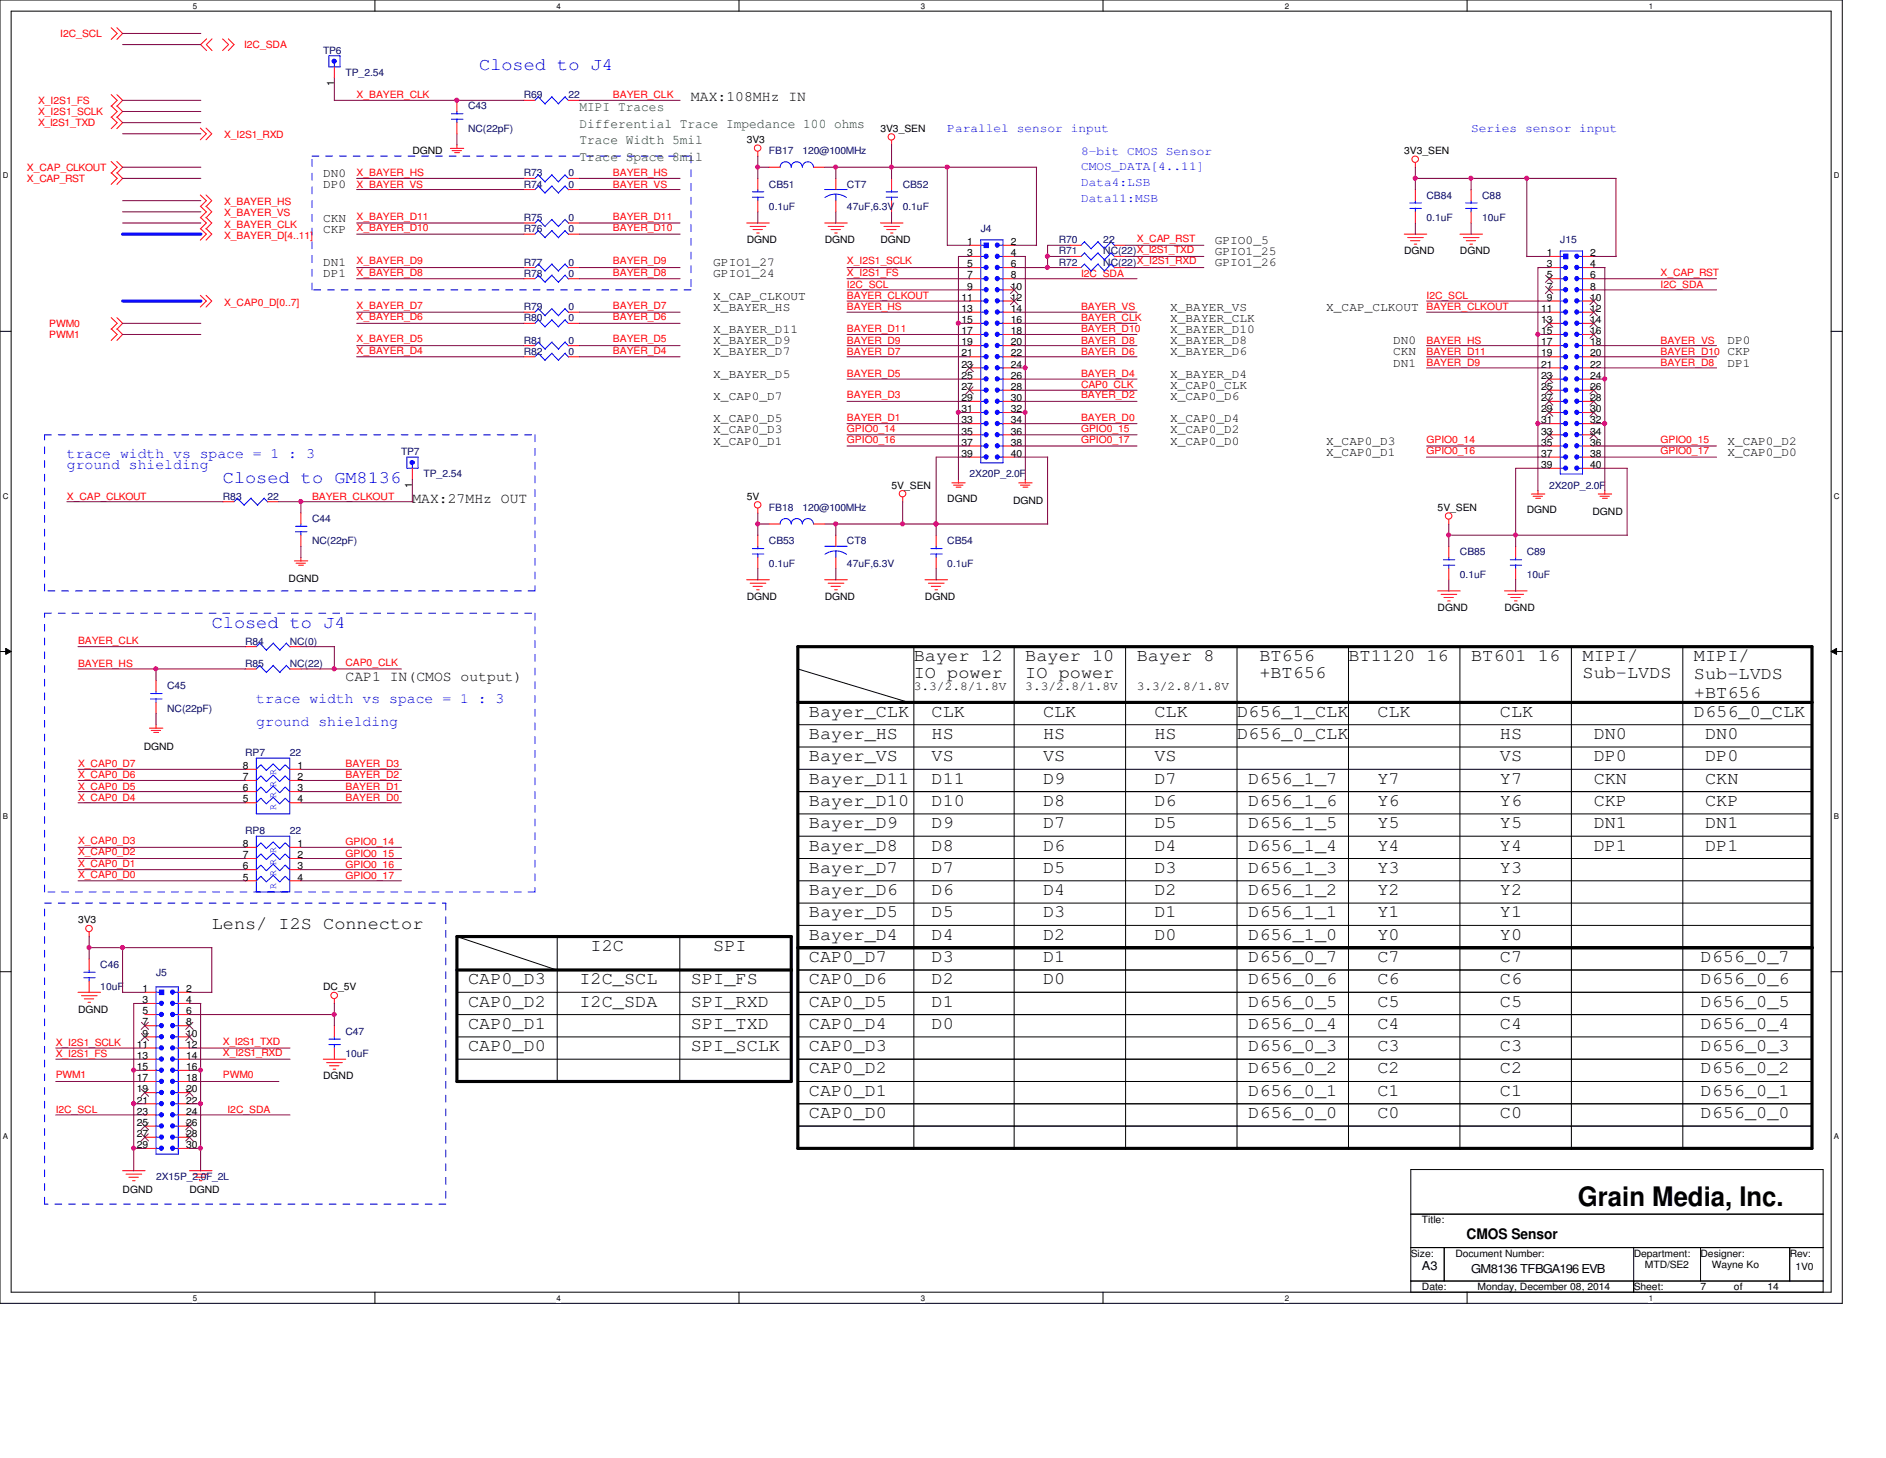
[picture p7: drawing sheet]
<svg xmlns="http://www.w3.org/2000/svg" width="279mm" height="216mm" viewBox="0 0 279 216" stroke-linecap="round" stroke-linejoin="round" font-family="sans-serif">
<defs><g id="words">
<text font-size="4" x="233.8" y="178.5">Grain Media, Inc.</text>
<g font-size="2.6" fill="#00f">
<text x="71" y="10.4">Closed to J4</text>
<text x="33" y="71.5">Closed to GM8136</text>
<text x="31.4" y="92.9">Closed to J4</text>
</g>
<g font-size="2.6">
<text x="135.4" y="97.9">Bayer 12</text>
<text x="135.4" y="100.3">IO power</text>
<text x="151.9" y="97.9">Bayer 10</text>
<text x="151.9" y="100.3">IO power</text>
<text x="168.4" y="97.9">Bayer 8</text>
<text x="186.6" y="97.9">BT656</text>
<text x="186.6" y="100.3">+BT656</text>
<text x="199.8" y="97.9">BT1120 16</text>
<text x="217.9" y="97.9">BT601 16</text>
<text x="234.4" y="97.9">MIPI/</text>
<text x="234.4" y="100.3">Sub-LVDS</text>
<text x="251" y="97.9">MIPI/</text>
<text x="251" y="100.6">Sub-LVDS</text>
<text x="119.8" y="106.1">Bayer_CLK</text>
<text x="138" y="106.1">CLK</text>
<text x="154.5" y="106.1">CLK</text>
<text x="171" y="106.1">CLK</text>
<text x="183.3" y="106.1">D656_1_CLK</text>
<text x="204" y="106.1">CLK</text>
<text x="222.2" y="106.1">CLK</text>
<text x="251" y="103.3">+BT656</text>
<text x="251" y="106.1">D656_0_CLK</text>
<text x="119.8" y="112.7">Bayer_VS</text>
<text x="119.8" y="109.4">Bayer_HS</text>
<text x="138" y="112.7">VS</text>
<text x="138" y="109.4">HS</text>
<text x="154.5" y="112.7">VS</text>
<text x="154.5" y="109.4">HS</text>
<text x="171" y="112.7">VS</text>
<text x="171" y="109.4">HS</text>
<text x="183.3" y="109.4">D656_0_CLK</text>
<text x="222.2" y="112.7">VS</text>
<text x="222.2" y="109.4">HS</text>
<text x="236.1" y="109.4">DN0</text>
<text x="236.1" y="112.7">DP0</text>
<text x="252.6" y="112.7">DP0</text>
<text x="252.6" y="109.4">DN0</text>
<text x="119.8" y="119.3">Bayer_D10</text>
<text x="119.8" y="116">Bayer_D11</text>
<text x="138" y="116">D11</text>
<text x="138" y="119.3">D10</text>
<text x="154.5" y="116">D9</text>
<text x="154.5" y="119.3">D8</text>
<text x="171" y="116">D7</text>
<text x="171" y="119.3">D6</text>
<text x="184.9" y="119.3">D656_1_6</text>
<text x="184.9" y="116">D656_1_7</text>
<text x="204" y="119.3">Y6</text>
<text x="204" y="116">Y7</text>
<text x="222.2" y="119.3">Y6</text>
<text x="222.2" y="116">Y7</text>
<text x="236.1" y="119.3">CKP</text>
<text x="236.1" y="116">CKN</text>
<text x="252.6" y="116">CKN</text>
<text x="252.6" y="119.3">CKP</text>
<text x="119.8" y="125.9">Bayer_D8</text>
<text x="119.8" y="122.6">Bayer_D9</text>
<text x="138" y="125.9">D8</text>
<text x="138" y="122.6">D9</text>
<text x="154.5" y="122.6">D7</text>
<text x="154.5" y="125.9">D6</text>
<text x="171" y="122.6">D5</text>
<text x="171" y="125.9">D4</text>
<text x="184.9" y="122.6">D656_1_5</text>
<text x="184.9" y="125.9">D656_1_4</text>
<text x="204" y="122.6">Y5</text>
<text x="204" y="125.9">Y4</text>
<text x="222.2" y="122.6">Y5</text>
<text x="222.2" y="125.9">Y4</text>
<text x="236.1" y="122.6">DN1</text>
<text x="236.1" y="125.9">DP1</text>
<text x="252.6" y="122.6">DN1</text>
<text x="252.6" y="125.9">DP1</text>
<text x="119.8" y="129.2">Bayer_D7</text>
<text x="138" y="129.2">D7</text>
<text x="154.5" y="129.2">D5</text>
<text x="171" y="129.2">D3</text>
<text x="184.9" y="129.2">D656_1_3</text>
<text x="204" y="129.2">Y3</text>
<text x="222.2" y="129.2">Y3</text>
<text x="31.4" y="137.5">Lens/ I2S Connector</text>
<text x="119.8" y="135.8">Bayer_D5</text>
<text x="119.8" y="132.5">Bayer_D6</text>
<text x="138" y="135.8">D5</text>
<text x="138" y="132.5">D6</text>
<text x="154.5" y="135.8">D3</text>
<text x="154.5" y="132.5">D4</text>
<text x="171" y="135.8">D1</text>
<text x="171" y="132.5">D2</text>
<text x="184.9" y="135.8">D656_1_1</text>
<text x="184.9" y="132.5">D656_1_2</text>
<text x="204" y="135.8">Y1</text>
<text x="204" y="132.5">Y2</text>
<text x="222.2" y="132.5">Y2</text>
<text x="222.2" y="135.8">Y1</text>
<text x="87.5" y="140.8">I2C</text>
<text x="105.7" y="140.8">SPI</text>
<text x="119.8" y="139.1">Bayer_D4</text>
<text x="119.8" y="142.5">CAP0_D7</text>
<text x="138" y="142.5">D3</text>
<text x="138" y="139.1">D4</text>
<text x="154.5" y="142.5">D1</text>
<text x="154.5" y="139.1">D2</text>
<text x="171" y="139.1">D0</text>
<text x="184.9" y="142.5">D656_0_7</text>
<text x="184.9" y="139.1">D656_1_0</text>
<text x="204" y="142.5">C7</text>
<text x="204" y="139.1">Y0</text>
<text x="222.2" y="142.5">C7</text>
<text x="222.2" y="139.1">Y0</text>
<text x="251.9" y="142.5">D656_0_7</text>
<text x="69.3" y="145.8">CAP0_D3</text>
<text x="69.3" y="149.1">CAP0_D2</text>
<text x="85.9" y="145.8">I2C_SCL</text>
<text x="85.9" y="149.1">I2C_SDA</text>
<text x="102.4" y="145.8">SPI_FS</text>
<text x="102.4" y="149.1">SPI_RXD</text>
<text x="119.8" y="145.8">CAP0_D6</text>
<text x="119.8" y="149.1">CAP0_D5</text>
<text x="138" y="145.8">D2</text>
<text x="138" y="149.1">D1</text>
<text x="154.5" y="145.8">D0</text>
<text x="184.9" y="145.8">D656_0_6</text>
<text x="184.9" y="149.1">D656_0_5</text>
<text x="204" y="145.8">C6</text>
<text x="204" y="149.1">C5</text>
<text x="222.2" y="149.1">C5</text>
<text x="222.2" y="145.8">C6</text>
<text x="251.9" y="145.8">D656_0_6</text>
<text x="251.9" y="149.1">D656_0_5</text>
<text x="69.3" y="155.7">CAP0_D0</text>
<text x="69.3" y="152.4">CAP0_D1</text>
<text x="102.4" y="152.4">SPI_TXD</text>
<text x="102.4" y="155.7">SPI_SCLK</text>
<text x="119.8" y="155.7">CAP0_D3</text>
<text x="119.8" y="152.4">CAP0_D4</text>
<text x="138" y="152.4">D0</text>
<text x="184.9" y="152.4">D656_0_4</text>
<text x="184.9" y="155.7">D656_0_3</text>
<text x="204" y="155.7">C3</text>
<text x="204" y="152.4">C4</text>
<text x="222.2" y="152.4">C4</text>
<text x="222.2" y="155.7">C3</text>
<text x="251.9" y="155.7">D656_0_3</text>
<text x="251.9" y="152.4">D656_0_4</text>
<text x="119.8" y="159">CAP0_D2</text>
<text x="184.9" y="159">D656_0_2</text>
<text x="204" y="159">C2</text>
<text x="222.2" y="159">C2</text>
<text x="251.9" y="159">D656_0_2</text>
<text x="119.8" y="162.3">CAP0_D1</text>
<text x="119.8" y="165.6">CAP0_D0</text>
<text x="184.9" y="162.3">D656_0_1</text>
<text x="184.9" y="165.6">D656_0_0</text>
<text x="204" y="162.3">C1</text>
<text x="204" y="165.6">C0</text>
<text x="222.2" y="162.3">C1</text>
<text x="222.2" y="165.6">C0</text>
<text x="251.9" y="162.3">D656_0_1</text>
<text x="251.9" y="165.6">D656_0_0</text>
</g>
<g font-size="2.2">
<text x="102.4" y="15">MAX:108MHz IN</text>
<text x="61.1" y="74.4">MAX:27MHz OUT</text>
<text x="51.2" y="100.8">CAP1 IN(CMOS output)</text>
<text x="217.3" y="183.5">CMOS Sensor</text>
</g>
<g font-size="2.2" fill="#00f">
<text x="9.9" y="67.8">trace width vs space = 1 : 3</text>
<text x="9.9" y="69.5">ground shielding</text>
<text x="38" y="107.4">ground shielding</text>
<text x="38" y="104.1">trace width vs space = 1 : 3</text>
</g>
<g font-size="2" fill="#008000">
<text x="85.9" y="16.4">MIPI Traces</text>
<text x="85.9" y="18.9">Differential Trace Impedance 100 ohms</text>
<text x="85.9" y="21.3">Trace Width 5mil</text>
<text x="85.9" y="23.8">Trace Space 8mil</text>
</g>
<g font-size="1.8" fill="#00f">
<text x="140.3" y="19.6">Parallel sensor input</text>
<text x="160.1" y="22.9">8-bit CMOS Sensor</text>
<text x="217.9" y="19.6">Series sensor input</text>
<text x="160.1" y="25.2">CMOS_DATA[4..11]</text>
<text x="160.1" y="27.6">Data4:LSB</text>
<text x="160.1" y="29.9">Data11:MSB</text>
</g>
<g font-size="1.8">
<text x="47.9" y="26.2">DN0</text>
<text x="47.9" y="27.9">DP0</text>
<text x="47.9" y="32.8">CKN</text>
<text x="47.9" y="34.5">CKP</text>
<text x="47.9" y="39.4">DN1</text>
<text x="47.9" y="41.1">DP1</text>
<text x="105.7" y="41.1">GPIO1_24</text>
<text x="105.7" y="39.4">GPIO1_27</text>
<text x="180" y="36.1">GPIO0_5</text>
<text x="180" y="37.8">GPIO1_25</text>
<text x="180" y="39.4">GPIO1_26</text>
<text x="105.7" y="46">X_BAYER_HS</text>
<text x="105.7" y="44.4">X_CAP_CLKOUT</text>
<text x="173.4" y="46">X_BAYER_VS</text>
<text x="173.4" y="47.7">X_BAYER_CLK</text>
<text x="196.5" y="46">X_CAP_CLKOUT</text>
<text x="105.7" y="52.6">X_BAYER_D7</text>
<text x="105.7" y="49.3">X_BAYER_D11</text>
<text x="105.7" y="51">X_BAYER_D9</text>
<text x="173.4" y="49.3">X_BAYER_D10</text>
<text x="173.4" y="52.6">X_BAYER_D6</text>
<text x="173.4" y="51">X_BAYER_D8</text>
<text x="206.4" y="51">DN0</text>
<text x="206.4" y="52.6">CKN</text>
<text x="255.9" y="51">DP0</text>
<text x="255.9" y="52.6">CKP</text>
<text x="105.7" y="55.9">X_BAYER_D5</text>
<text x="105.7" y="59.2">X_CAP0_D7</text>
<text x="173.4" y="55.9">X_BAYER_D4</text>
<text x="173.4" y="59.2">X_CAP0_D6</text>
<text x="173.4" y="57.6">X_CAP0_CLK</text>
<text x="206.4" y="54.3">DN1</text>
<text x="255.9" y="54.3">DP1</text>
<text x="105.7" y="62.5">X_CAP0_D5</text>
<text x="105.7" y="65.8">X_CAP0_D1</text>
<text x="105.7" y="64.2">X_CAP0_D3</text>
<text x="173.4" y="65.8">X_CAP0_D0</text>
<text x="173.4" y="64.2">X_CAP0_D2</text>
<text x="173.4" y="62.5">X_CAP0_D4</text>
<text x="196.5" y="65.8">X_CAP0_D3</text>
<text x="255.9" y="65.8">X_CAP0_D2</text>
<text x="196.5" y="67.5">X_CAP0_D1</text>
<text x="255.9" y="67.5">X_CAP0_D0</text>
<text x="135.4" y="102.2">3.3/2.8/1.8V</text>
<text x="151.9" y="102.2">3.3/2.8/1.8V</text>
<text x="168.4" y="102.2">3.3/2.8/1.8V</text>
<text x="210.7" y="188">A3</text>
<text x="217.9" y="188.6">GM8136 TFBGA196 EVB</text>
</g>
<g font-size="1.5" fill="#f00">
<text x="8.9" y="5.5">I2C_SCL</text>
<text x="36.2" y="7.2">I2C_SDA</text>
<text x="5.6" y="15.4">X_I2S1_FS</text>
<text x="5.6" y="17.1">X_I2S1_SCLK</text>
<text x="52.8" y="14.6">X_BAYER_CLK</text>
<text x="90.8" y="14.6">BAYER_CLK</text>
<text x="5.6" y="18.7">X_I2S1_TXD</text>
<text x="33.2" y="20.5">X_I2S1_RXD</text>
<text x="4" y="27">X_CAP_RST</text>
<text x="4" y="25.3">X_CAP_CLKOUT</text>
<text x="52.8" y="27.8">X_BAYER_VS</text>
<text x="52.8" y="26.1">X_BAYER_HS</text>
<text x="90.8" y="27.8">BAYER_VS</text>
<text x="90.8" y="26.1">BAYER_HS</text>
<text x="33.2" y="30.4">X_BAYER_HS</text>
<text x="33.2" y="32">X_BAYER_VS</text>
<text x="33.2" y="33.7">X_BAYER_CLK</text>
<text x="33.2" y="35.3">X_BAYER_D[4..11]</text>
<text x="52.8" y="32.6">X_BAYER_D11</text>
<text x="52.8" y="34.2">X_BAYER_D10</text>
<text x="90.8" y="34.2">BAYER_D10</text>
<text x="90.8" y="32.6">BAYER_D11</text>
<text x="168.4" y="35.9">X_CAP_RST</text>
<text x="52.8" y="39.2">X_BAYER_D9</text>
<text x="52.8" y="40.8">X_BAYER_D8</text>
<text x="90.8" y="40.8">BAYER_D8</text>
<text x="90.8" y="39.2">BAYER_D9</text>
<text x="125.5" y="40.8">X_I2S1_FS</text>
<text x="125.5" y="39.2">X_I2S1_SCLK</text>
<text x="160.1" y="41">I2C_SDA</text>
<text x="246" y="40.8">X_CAP_RST</text>
<text x="33.2" y="45.3">X_CAP0_D[0..7]</text>
<text x="52.8" y="47.4">X_BAYER_D6</text>
<text x="52.8" y="45.8">X_BAYER_D7</text>
<text x="90.8" y="45.8">BAYER_D7</text>
<text x="90.8" y="47.4">BAYER_D6</text>
<text x="125.5" y="42.6">I2C_SCL</text>
<text x="125.5" y="44.3">BAYER_CLKOUT</text>
<text x="125.5" y="45.9">BAYER_HS</text>
<text x="160.1" y="47.6">BAYER_CLK</text>
<text x="160.1" y="45.9">BAYER_VS</text>
<text x="211.3" y="45.9">BAYER_CLKOUT</text>
<text x="211.3" y="44.3">I2C_SCL</text>
<text x="246" y="42.6">I2C_SDA</text>
<text x="7.3" y="48.4">PWM0</text>
<text x="7.3" y="50.1">PWM1</text>
<text x="52.8" y="50.7">X_BAYER_D5</text>
<text x="52.8" y="52.4">X_BAYER_D4</text>
<text x="90.8" y="52.4">BAYER_D4</text>
<text x="90.8" y="50.7">BAYER_D5</text>
<text x="125.5" y="52.5">BAYER_D7</text>
<text x="125.5" y="50.9">BAYER_D9</text>
<text x="125.5" y="49.2">BAYER_D11</text>
<text x="160.1" y="52.5">BAYER_D6</text>
<text x="160.1" y="50.9">BAYER_D8</text>
<text x="160.1" y="49.2">BAYER_D10</text>
<text x="211.3" y="50.9">BAYER_HS</text>
<text x="211.3" y="52.5">BAYER_D11</text>
<text x="246" y="50.9">BAYER_VS</text>
<text x="246" y="52.5">BAYER_D10</text>
<text x="125.5" y="59">BAYER_D3</text>
<text x="125.5" y="55.8">BAYER_D5</text>
<text x="160.1" y="57.5">CAP0_CLK</text>
<text x="160.1" y="59">BAYER_D2</text>
<text x="160.1" y="55.8">BAYER_D4</text>
<text x="211.3" y="54.2">BAYER_D9</text>
<text x="246" y="54.2">BAYER_D8</text>
<text x="125.5" y="65.6">GPIO0_16</text>
<text x="125.5" y="63.9">GPIO0_14</text>
<text x="125.5" y="62.3">BAYER_D1</text>
<text x="160.1" y="63.9">GPIO0_15</text>
<text x="160.1" y="62.3">BAYER_D0</text>
<text x="160.1" y="65.6">GPIO0_17</text>
<text x="211.3" y="65.6">GPIO0_14</text>
<text x="246" y="65.6">GPIO0_15</text>
<text x="211.3" y="67.2">GPIO0_16</text>
<text x="246" y="67.2">GPIO0_17</text>
<text x="9.9" y="74">X_CAP_CLKOUT</text>
<text x="46.2" y="74">BAYER_CLKOUT</text>
<text x="11.6" y="95.3">BAYER_CLK</text>
<text x="11.6" y="98.8">BAYER_HS</text>
<text x="51.2" y="98.6">CAP0_CLK</text>
<text x="11.6" y="113.6">X_CAP0_D7</text>
<text x="51.2" y="113.6">BAYER_D3</text>
<text x="11.6" y="116.9">X_CAP0_D5</text>
<text x="11.6" y="118.6">X_CAP0_D4</text>
<text x="11.6" y="115.3">X_CAP0_D6</text>
<text x="51.2" y="118.6">BAYER_D0</text>
<text x="51.2" y="116.9">BAYER_D1</text>
<text x="51.2" y="115.3">BAYER_D2</text>
<text x="11.6" y="125">X_CAP0_D3</text>
<text x="51.2" y="125.2">GPIO0_14</text>
<text x="11.6" y="126.7">X_CAP0_D2</text>
<text x="11.6" y="128.3">X_CAP0_D1</text>
<text x="11.6" y="130">X_CAP0_D0</text>
<text x="51.2" y="126.8">GPIO0_15</text>
<text x="51.2" y="128.5">GPIO0_16</text>
<text x="51.2" y="130.1">GPIO0_17</text>
<text x="8.3" y="154.9">X_I2S1_SCLK</text>
<text x="33" y="154.7">X_I2S1_TXD</text>
<text x="8.3" y="156.5">X_I2S1_FS</text>
<text x="8.3" y="159.7">PWM1</text>
<text x="33" y="159.7">PWM0</text>
<text x="33" y="156.4">X_I2S1_RXD</text>
<text x="8.3" y="164.8">I2C_SCL</text>
<text x="33.7" y="164.8">I2C_SDA</text>
</g>
<g font-size="1.5" fill="#000080">
<text x="47.9" y="8">TP6</text>
<text x="51.2" y="11.3">TP_2.54</text>
<text x="69.3" y="16.2">C43</text>
<text x="77.6" y="14.6">R69</text>
<text x="84.2" y="14.6">22</text>
<text x="69.3" y="19.5">NC(22pF)</text>
<text x="113.9" y="22.8">FB17</text>
<text x="118.9" y="22.8">120@100MHz</text>
<text x="77.6" y="26.1">R73</text>
<text x="77.6" y="27.8">R74</text>
<text x="84.2" y="26.1">0</text>
<text x="84.2" y="27.8">0</text>
<text x="113.9" y="27.8">CB51</text>
<text x="125.5" y="27.8">CT7</text>
<text x="133.7" y="27.8">CB52</text>
<text x="211.3" y="29.4">CB84</text>
<text x="219.6" y="29.4">C88</text>
<text x="77.6" y="32.7">R75</text>
<text x="77.6" y="34.4">R76</text>
<text x="84.2" y="32.7">0</text>
<text x="84.2" y="34.4">0</text>
<text x="113.9" y="31.1">0.1uF</text>
<text x="125.5" y="31.1">47uF,6.3V</text>
<text x="133.7" y="31.1">0.1uF</text>
<text x="145.3" y="34.4">J4</text>
<text x="211.3" y="32.7">0.1uF</text>
<text x="219.6" y="32.7">10uF</text>
<text x="77.6" y="39.3">R77</text>
<text x="77.6" y="41">R78</text>
<text x="84.2" y="39.3">0</text>
<text x="84.2" y="41">0</text>
<text x="156.8" y="36">R70</text>
<text x="156.8" y="39.3">R72</text>
<text x="156.8" y="37.7">R71</text>
<text x="163.4" y="36">22</text>
<text x="163.4" y="39.3">NC(22)X_I2S1_RXD</text>
<text x="163.4" y="37.7">NC(22)X_I2S1_TXD</text>
<text x="231.1" y="36">J15</text>
<text x="77.6" y="47.6">R80</text>
<text x="77.6" y="45.9">R79</text>
<text x="84.2" y="47.6">0</text>
<text x="84.2" y="45.9">0</text>
<text x="77.6" y="52.5">R82</text>
<text x="77.6" y="50.9">R81</text>
<text x="84.2" y="52.5">0</text>
<text x="84.2" y="50.9">0</text>
<text x="59.4" y="67.4">TP7</text>
<text x="62.7" y="70.7">TP_2.54</text>
<text x="143.6" y="70.7">2X20P_2.0F</text>
<text x="33" y="74">R83</text>
<text x="39.6" y="74">22</text>
<text x="46.2" y="77.3">C44</text>
<text x="113.9" y="75.6">FB18</text>
<text x="118.9" y="75.6">120@100MHz</text>
<text x="229.5" y="72.3">2X20P_2.0F</text>
<text x="46.2" y="80.6">NC(22pF)</text>
<text x="113.9" y="80.6">CB53</text>
<text x="113.9" y="83.9">0.1uF</text>
<text x="125.5" y="80.6">CT8</text>
<text x="125.5" y="83.9">47uF,6.3V</text>
<text x="140.3" y="80.6">CB54</text>
<text x="140.3" y="83.9">0.1uF</text>
<text x="216.3" y="82.3">CB85</text>
<text x="226.2" y="82.3">C89</text>
<text x="216.3" y="85.6">0.1uF</text>
<text x="226.2" y="85.6">10uF</text>
<text x="36.3" y="95.5">R84</text>
<text x="42.9" y="95.5">NC(0)</text>
<text x="36.3" y="98.8">R85</text>
<text x="42.9" y="98.8">NC(22)</text>
<text x="24.8" y="102.1">C45</text>
<text x="24.8" y="105.4">NC(22pF)</text>
<text x="36.3" y="112">RP7</text>
<text x="42.9" y="112">22</text>
<text x="36.3" y="123.5">RP8</text>
<text x="42.9" y="123.5">22</text>
<text x="14.9" y="143.3">C46</text>
<text x="14.9" y="146.6">10uF</text>
<text x="23.1" y="144.5">J5</text>
<text x="51.2" y="153.2">C47</text>
<text x="51.2" y="156.5">10uF</text>
<text x="23.1" y="174.7">2X15P_2.0F_2L</text>
</g>
<g font-size="1.5">
<text x="49.5" y="12.8" transform="rotate(-90 49.5 12.8)">1</text>
<text x="61.1" y="22.8">DGND</text>
<text x="110.6" y="21.2">3V3</text>
<text x="130.4" y="19.5">3V3_SEN</text>
<text x="208" y="22.8">3V3_SEN</text>
<text x="110.6" y="36">DGND</text>
<text x="122.2" y="36">DGND</text>
<text x="130.4" y="36">DGND</text>
<text x="143.3" y="36.3">1</text>
<text x="143.3" y="37.9">3</text>
<text x="143.3" y="39.6">5</text>
<text x="143.3" y="41.2">7</text>
<text x="149.7" y="36.3">2</text>
<text x="149.7" y="37.9">4</text>
<text x="149.7" y="39.6">6</text>
<text x="149.7" y="41.2">8</text>
<text x="208" y="37.7">DGND</text>
<text x="216.3" y="37.7">DGND</text>
<text x="229.2" y="37.9">1</text>
<text x="229.2" y="39.6">3</text>
<text x="229.2" y="41.2">5</text>
<text x="235.6" y="37.9">2</text>
<text x="235.6" y="39.6">4</text>
<text x="235.6" y="41.2">6</text>
<text x="142.5" y="44.5">11</text>
<text x="142.5" y="46.2">13</text>
<text x="142.5" y="47.8">15</text>
<text x="143.3" y="42.9">9</text>
<text x="149.7" y="42.9">10</text>
<text x="149.7" y="44.5">12</text>
<text x="149.7" y="46.2">14</text>
<text x="149.7" y="47.8">16</text>
<text x="228.3" y="46.2">11</text>
<text x="228.3" y="47.8">13</text>
<text x="229.2" y="42.9">7</text>
<text x="229.2" y="44.5">9</text>
<text x="235.6" y="42.9">8</text>
<text x="235.6" y="44.5">10</text>
<text x="235.6" y="46.2">12</text>
<text x="235.6" y="47.8">14</text>
<text x="142.5" y="49.5">17</text>
<text x="142.5" y="51.1">19</text>
<text x="142.5" y="52.8">21</text>
<text x="149.7" y="49.5">18</text>
<text x="149.7" y="51.1">20</text>
<text x="149.7" y="52.8">22</text>
<text x="228.3" y="49.5">15</text>
<text x="228.3" y="51.1">17</text>
<text x="228.3" y="52.8">19</text>
<text x="235.6" y="49.5">16</text>
<text x="235.6" y="51.1">18</text>
<text x="235.6" y="52.8">20</text>
<text x="142.5" y="54.4">23</text>
<text x="142.5" y="56.1">25</text>
<text x="142.5" y="57.7">27</text>
<text x="142.5" y="59.4">29</text>
<text x="149.7" y="54.4">24</text>
<text x="149.7" y="56.1">26</text>
<text x="149.7" y="57.7">28</text>
<text x="149.7" y="59.4">30</text>
<text x="228.3" y="54.4">21</text>
<text x="228.3" y="56.1">23</text>
<text x="228.3" y="57.7">25</text>
<text x="228.3" y="59.4">27</text>
<text x="235.6" y="54.4">22</text>
<text x="235.6" y="56.1">24</text>
<text x="235.6" y="57.7">26</text>
<text x="235.6" y="59.4">28</text>
<text x="142.5" y="61">31</text>
<text x="142.5" y="62.7">33</text>
<text x="142.5" y="64.3">35</text>
<text x="142.5" y="66">37</text>
<text x="149.7" y="61">32</text>
<text x="149.7" y="62.7">34</text>
<text x="149.7" y="64.3">36</text>
<text x="149.7" y="66">38</text>
<text x="228.3" y="61">29</text>
<text x="228.3" y="62.7">31</text>
<text x="228.3" y="64.3">33</text>
<text x="228.3" y="66">35</text>
<text x="235.6" y="61">30</text>
<text x="235.6" y="62.7">32</text>
<text x="235.6" y="64.3">34</text>
<text x="235.6" y="66">36</text>
<text x="142.5" y="67.6">39</text>
<text x="149.7" y="67.6">40</text>
<text x="228.3" y="67.6">37</text>
<text x="228.3" y="69.3">39</text>
<text x="235.6" y="67.6">38</text>
<text x="235.6" y="69.3">40</text>
<text x="61" y="72.2" transform="rotate(-90 61 72.2)">1</text>
<text x="110.6" y="74">5V</text>
<text x="132.1" y="72.3">5V_SEN</text>
<text x="140.3" y="74.3">DGND</text>
<text x="150.1" y="74.7">DGND</text>
<text x="213" y="75.6">5V_SEN</text>
<text x="226.2" y="76">DGND</text>
<text x="235.9" y="76.3">DGND</text>
<text x="42.8" y="86.2">DGND</text>
<text x="110.6" y="88.9">DGND</text>
<text x="122.2" y="88.9">DGND</text>
<text x="137" y="88.9">DGND</text>
<text x="213" y="90.5">DGND</text>
<text x="222.9" y="90.5">DGND</text>
<text x="21.3" y="111">DGND</text>
<text x="36" y="113.9">8</text>
<text x="44.1" y="113.9">1</text>
<text x="36" y="118.8">5</text>
<text x="36" y="117.2">6</text>
<text x="36" y="115.5">7</text>
<text x="44.1" y="115.5">2</text>
<text x="44.1" y="117.2">3</text>
<text x="44.1" y="118.8">4</text>
<text x="36" y="125.4">8</text>
<text x="44.1" y="125.4">1</text>
<text x="36" y="130.4">5</text>
<text x="36" y="128.7">6</text>
<text x="36" y="127.1">7</text>
<text x="44.1" y="127.1">2</text>
<text x="44.1" y="128.7">3</text>
<text x="44.1" y="130.4">4</text>
<text x="11.6" y="136.7">3V3</text>
<text x="11.6" y="149.9">DGND</text>
<text x="21.1" y="146.9">1</text>
<text x="21.1" y="148.5">3</text>
<text x="27.6" y="146.9">2</text>
<text x="27.6" y="148.5">4</text>
<text x="47.9" y="146.6">DC_5V</text>
<text x="20.3" y="155.2">11</text>
<text x="21.1" y="150.2">5</text>
<text x="21.1" y="151.8">7</text>
<text x="21.1" y="153.5">9</text>
<text x="27.6" y="150.2">6</text>
<text x="27.6" y="151.8">8</text>
<text x="27.6" y="153.5">10</text>
<text x="27.6" y="155.2">12</text>
<text x="20.3" y="156.8">13</text>
<text x="20.3" y="158.5">15</text>
<text x="20.3" y="160.1">17</text>
<text x="20.3" y="161.8">19</text>
<text x="27.6" y="156.8">14</text>
<text x="27.6" y="158.5">16</text>
<text x="27.6" y="160.1">18</text>
<text x="27.6" y="161.8">20</text>
<text x="47.9" y="159.9">DGND</text>
<text x="20.3" y="163.4">21</text>
<text x="20.3" y="165.1">23</text>
<text x="20.3" y="166.7">25</text>
<text x="27.6" y="163.4">22</text>
<text x="27.6" y="165.1">24</text>
<text x="27.6" y="166.7">26</text>
<text x="20.3" y="168.4">27</text>
<text x="20.3" y="170">29</text>
<text x="27.6" y="168.4">28</text>
<text x="27.6" y="170">30</text>
<text x="18.2" y="176.7">DGND</text>
<text x="28.1" y="176.7">DGND</text>
<text x="210.7" y="181.1">Title:</text>
<text x="209" y="186.1">Size:</text>
<text x="210.7" y="191.1">Date:</text>
<text x="215.6" y="186.1">Document Number:</text>
<text x="218.9" y="191.1">Monday, December 08, 2014</text>
<text x="242" y="191.1">Sheet:</text>
<text x="242" y="186.1">Department:</text>
<text x="243.7" y="187.7">MTD/SE2</text>
<text x="251.9" y="191.1">7</text>
<text x="251.9" y="186.1">Designer:</text>
<text x="253.6" y="187.7">Wayne Ko</text>
<text x="256.9" y="191.1">of</text>
<text x="261.8" y="191.1">14</text>
<text x="265.1" y="186.1">Rev:</text>
<text x="266" y="188.1">1V0</text>
</g>
<g font-size="1.5" fill="#00f">
<text x="40.9" y="120" transform="rotate(-90 40.9 120)">R R R R</text>
<text x="40.9" y="131.6" transform="rotate(-90 40.9 131.6)">R R R R</text>
</g>
<g font-size="1.2">
<text x="28.6" y="1.3">5</text>
<text x="82.5" y="1.3">4</text>
<text x="136.4" y="1.3">3</text>
<text x="190.3" y="1.3">2</text>
<text x="244.3" y="1.3">1</text>
<text x=".4" y="26.4">D</text>
<text x="271.7" y="26.4">D</text>
<text x=".4" y="73.8">C</text>
<text x="271.7" y="73.8">C</text>
<text x=".4" y="121.2">B</text>
<text x="271.7" y="121.2">B</text>
<text x=".4" y="168.7">A</text>
<text x="271.7" y="168.7">A</text>
<text x="28.6" y="192.6">5</text>
<text x="82.5" y="192.6">4</text>
<text x="136.4" y="192.6">3</text>
<text x="190.3" y="192.6">2</text>
<text x="244.3" y="192.6">1</text>
</g>
</g></defs>
<path d="M0 0h272.9v193h-272.9zM1.7 1.7h269.6v189.6h-269.6z" fill="none" stroke="#000" stroke-width=".15"/>
<g fill="#fff">
<path d="M28.6 .2h.6v1.3h-.6z"/>
<path d="M28.6 191.6h.6v1.3h-.6z"/>
</g>
<path d="M55.5 0v1.7M55.5 191.3v1.7" fill="none" stroke="#000" stroke-width=".15"/>
<g fill="#fff">
<path d="M82.5 .2h.6v1.3h-.6z"/>
<path d="M82.5 191.6h.6v1.3h-.6z"/>
</g>
<path d="M109.5 0v1.7M109.5 191.3v1.7" fill="none" stroke="#000" stroke-width=".15"/>
<g fill="#fff">
<path d="M136.4 .2h.6v1.3h-.6z"/>
<path d="M136.4 191.6h.6v1.3h-.6z"/>
</g>
<path d="M163.4 0v1.7M163.4 191.3v1.7" fill="none" stroke="#000" stroke-width=".15"/>
<g fill="#fff">
<path d="M190.3 .2h.6v1.3h-.6z"/>
<path d="M190.3 191.6h.6v1.3h-.6z"/>
</g>
<path d="M217.3 0v1.7M217.3 191.3v1.7" fill="none" stroke="#000" stroke-width=".15"/>
<g fill="#fff">
<path d="M244.3 .2h.6v1.3h-.6z"/>
<path d="M244.3 191.6h.6v1.3h-.6z"/>
<path d="M.4 25.4h.8v1.3h-.8z"/>
<path d="M271.7 25.4h.8v1.3h-.8z"/>
<path d="M.4 72.8h.8v1.3h-.8z"/>
<path d="M271.7 72.8h.8v1.3h-.8z"/>
</g>
<path d="M0 49.1h1.7M271.3 49.1h1.6" fill="none" stroke="#000" stroke-width=".15"/>
<g fill="#fff">
<path d="M.4 120.2h.7v1.3h-.7z"/>
<path d="M271.7 120.2h.7v1.3h-.7z"/>
</g>
<path d="M0 96.5h1.7M.8 96l.9 .5-.9 .4zM271.3 96.5l.8-.5v.9zM271.3 96.5h1.6" fill="none" stroke="#000" stroke-width=".15"/>
<path d="M.8 96l.9 .5-.9 .4zM271.3 96.5l.8-.5v.9z" fill="#000"/>
<g fill="#fff">
<path d="M.4 167.6h.7v1.3h-.7z"/>
<path d="M271.7 167.6h.7v1.3h-.7z"/>
</g>
<g fill="none" stroke="#000" stroke-width=".15">
<path d="M118.2 99.1l16.5 5M135.4 95.8v74.3M150.2 95.8v74.3M166.8 95.8v74.3M183.3 95.8v74.3M199.8 95.8v74.3M216.3 95.8v74.3M232.8 95.8v74.3M249.3 95.8v74.3M118.2 110.6h150.3M118.2 107.3h150.3M118.2 113.9h150.3"/>
<path d="M118.2 117.2h150.3M67.7 138.7l14.9 5M82.5 138.7v21.5M100.7 138.7v21.5M118.2 130.4h150.3M118.2 137h150.3M118.2 123.8h150.3M118.2 120.5h150.3M118.2 127.1h150.3M118.2 133.7h150.3M0 143.9h1.7M67.7 156.8h49.6"/>
<path d="M67.7 150.2h49.6M67.7 146.9h49.6M67.7 153.5h49.6M118.2 156.8h150.3M118.2 143.6h150.3M118.2 150.2h150.3M118.2 146.9h150.3M118.2 153.5h150.3M271.3 143.9h1.6M118.2 166.8h150.3M118.2 160.1h150.3M118.2 163.4h150.3"/>
<path d="M209 173.2h61.1v18.1h-61.1zM209 179.8h61.1M209 184.7h61.1M209 189.7h61.1M214 184.7v5M242 184.7v6.6M251.9 184.7v5M265.1 184.7v5"/>
</g>
<path d="M118.2 95.8h150.2v74.3h-150.2zM118.2 104h150.3M67.7 138.7h49.5v21.4h-49.5zM67.7 143.6h49.6M118.2 140.3h150.3" fill="none" stroke="#000" stroke-width=".47"/>
<g fill="none" stroke="#00f" stroke-width=".15" stroke-dasharray="1 1 1 1 1 1 1 1">
<path d="M46.2 23.1h56.2M102.4 23.1v19.8M46.2 42.9v-19.8M102.4 42.9h-56.2M6.6 64.4h72.6M79.2 64.4v23.1M6.6 90.8h72.6M6.6 87.5v-23.1M79.2 90.8v41.3M79.2 87.5h-72.6M6.6 132.1v-41.3M6.6 133.7h59.4"/>
<path d="M66 133.7v44.6M79.2 132.1h-72.6M6.6 178.3v-44.6M66 178.3h-59.4"/>
</g>
<g fill="none" stroke="#f00" stroke-width=".15">
<path d="M16.5 4.1l.9 .9-.9 .8M16.5 14l.9 .9-.9 .8M16.5 15.7l.9 .8-.9 .9M16.5 17.3l.9 .9-.9 .8M17.3 4.1l.9 .9-.9 .8M17.3 14l.9 .9-.9 .8M17.3 15.7l.9 .8-.9 .9M17.3 17.3l.9 .9-.9 .8M29.7 19l.9 .8-.9 .9M30.5 19l.9 .8-.9 .9M30.6 5.8l-.9 .8 .9 .9M31.4 5.8l-.8 .8 .8 .9"/>
<path d="M33 5.8l.9 .8-.9 .9M33.8 5.8l.9 .8-.9 .9M67.7 14.9v1.6M67.7 18.2v1.6M16.5 25.6l.9 .8-.9 .9M16.5 23.9l.9 .9-.9 .9M17.3 25.6l.9 .8-.9 .9M17.3 23.9l.9 .9-.9 .9M29.7 28.9l.9 .8-.9 .9M29.7 30.5l.9 .9-.9 .9M29.7 32.2l.9 .8-.9 .9M29.7 33.8l.9 .9-.9 .9"/>
<path d="M30.5 28.9l.9 .8-.9 .9M30.5 30.5l.9 .9-.9 .9M30.5 32.2l.9 .8-.9 .9M30.5 33.8l.9 .9-.9 .9M66.7 22h2M67 22.3h1.4M67.4 22.6h.7M67.7 21.5v.5M110.6 33h3.4M111.1 33.5h2.4M111.5 34h1.4M112.1 34.5h.4"/>
<path d="M112.3 22.4v.8M122.2 33h3.3M122.7 33.5h2.3M123.1 34h1.4M123.7 34.5h.3M130.4 33h3.4M130.9 33.5h2.4M131.4 34h1.4M131.9 34.5h.4M132.1 20.8v.7M208 34.7h3.4M208.5 35.2h2.4"/>
<path d="M209 35.6h1.4M209.5 36.2h.4M209.7 24.1v.7M216.3 34.7h3.3M216.8 35.2h2.3M217.2 35.6h1.4M217.8 36.2h.3M217.9 28.1v1.6M217.9 31.4v1.6M16.5 47l.9 .9-.9 .9M16.5 48.7l.9 .8-.9 .9M17.3 47l.9 .9-.9 .9"/>
<path d="M17.3 48.7l.9 .8-.9 .9M29.7 43.7l.9 .9-.9 .9M30.5 43.7l.9 .9-.9 .9M112.3 75.3v.7M133.7 73.6v.7M141 71.5h2M141.3 71.8h1.4M141.6 72.1h.8M142 71v.5M150.9 71.5h2M151.2 71.8h1.4M151.6 72.1h.7"/>
<path d="M151.9 71v.5M214.6 76.9v.7M226.9 73.2h2M227.1 73.5h1.4M227.5 73.8h.7M227.8 72.6v.6M236.8 73.2h2M237 73.5h1.4M237.4 73.8h.7M237.7 72.6v.6M43.6 83.1h2M43.9 83.4h1.4"/>
<path d="M44.2 83.7h.8M44.6 82.5v.6M110.6 85.9h3.4M111.1 86.4h2.4M111.5 86.8h1.4M112.1 87.3h.4M122.2 85.9h3.3M122.7 86.4h2.3M123.1 86.8h1.4M123.7 87.3h.3M137 85.9h3.4M137.5 86.4h2.4"/>
<path d="M138 86.8h1.4M138.5 87.3h.4M213 87.5h3.3M213.5 88h2.3M213.9 88.5h1.4M214.5 89h.3M222.9 87.5h3.3M223.4 88h2.3M223.8 88.5h1.4M224.4 89h.3M22.1 107.8h2M22.4 108.2h1.4"/>
<path d="M22.8 108.5h.7M23.1 107.3v.6M13.2 138v.7M11.6 146.9h3.3M12.1 147.4h2.3M12.5 147.9h1.4M13 148.4h.4M13.2 142v1.6M13.2 145.3v1.6M47.9 156.8h3.3M48.4 157.4h2.3M48.8 157.8h1.4"/>
<path d="M49.4 158.3h.3M49.5 147.9v.7M18.2 173.4h3.3M18.7 173.9h2.3M19.1 174.3h1.4M19.6 174.8h.4M28.1 173.4h3.3M28.6 173.9h2.3M29 174.3h1.4M29.5 174.8h.4"/>
<circle cx="112.3" cy="21.9" r=".48"/>
<circle cx="132.1" cy="20.3" r=".48"/>
<circle cx="209.7" cy="23.6" r=".48"/>
<circle cx="112.3" cy="74.8" r=".48"/>
<circle cx="133.7" cy="73.1" r=".48"/>
<circle cx="214.6" cy="76.4" r=".48"/>
<circle cx="13.2" cy="137.5" r=".48"/>
<circle cx="49.5" cy="147.4" r=".48"/>
</g>
<g fill="none" stroke="#00f" stroke-width=".15">
<path d="M66.9 17.7h1.7M66.9 16.8h1.7M67.7 16.5v.4M67.7 17.6v.6M217.1 30.9h1.7M217.1 30.1h1.7M217.9 29.7v.4M217.9 30.8v.6M12.4 144.8h1.7M12.4 144h1.7M13.2 143.6v.4M13.2 144.7v.6"/>
<path d="M23.1 146.1h3.3v24.8h-3.3z"/>
</g>
<circle cx="23.9" cy="160.1" r=".31" fill="#00f"/>
<circle cx="23.9" cy="160.1" r=".31" fill="none" stroke="#00f" stroke-width=".15"/>
<circle cx="23.9" cy="148.6" r=".31" fill="#00f"/>
<circle cx="23.9" cy="148.6" r=".31" fill="none" stroke="#00f" stroke-width=".15"/>
<circle cx="23.9" cy="161.8" r=".31" fill="#00f"/>
<circle cx="23.9" cy="161.8" r=".31" fill="none" stroke="#00f" stroke-width=".15"/>
<circle cx="23.9" cy="155.2" r=".31" fill="#00f"/>
<circle cx="23.9" cy="155.2" r=".31" fill="none" stroke="#00f" stroke-width=".15"/>
<circle cx="23.9" cy="153.5" r=".31" fill="#00f"/>
<circle cx="23.9" cy="153.5" r=".31" fill="none" stroke="#00f" stroke-width=".15"/>
<circle cx="23.9" cy="150.2" r=".31" fill="#00f"/>
<circle cx="23.9" cy="150.2" r=".31" fill="none" stroke="#00f" stroke-width=".15"/>
<circle cx="23.9" cy="158.5" r=".31" fill="#00f"/>
<circle cx="23.9" cy="158.5" r=".31" fill="none" stroke="#00f" stroke-width=".15"/>
<circle cx="23.9" cy="151.9" r=".31" fill="#00f"/>
<circle cx="23.9" cy="151.9" r=".31" fill="none" stroke="#00f" stroke-width=".15"/>
<path d="M23.6 146.6h.7v.7h-.7z" fill-rule="evenodd" fill="#00f"/>
<path d="M23.6 146.6h.7v.7h-.7z" fill="none" stroke="#00f" stroke-width=".15"/>
<circle cx="23.9" cy="156.8" r=".31" fill="#00f"/>
<circle cx="23.9" cy="156.8" r=".31" fill="none" stroke="#00f" stroke-width=".15"/>
<circle cx="25.6" cy="160.1" r=".31" fill="#00f"/>
<circle cx="25.6" cy="160.1" r=".31" fill="none" stroke="#00f" stroke-width=".15"/>
<circle cx="25.6" cy="148.6" r=".31" fill="#00f"/>
<circle cx="25.6" cy="148.6" r=".31" fill="none" stroke="#00f" stroke-width=".15"/>
<circle cx="25.6" cy="161.8" r=".31" fill="#00f"/>
<circle cx="25.6" cy="161.8" r=".31" fill="none" stroke="#00f" stroke-width=".15"/>
<circle cx="25.6" cy="155.2" r=".31" fill="#00f"/>
<circle cx="25.6" cy="155.2" r=".31" fill="none" stroke="#00f" stroke-width=".15"/>
<circle cx="25.6" cy="153.5" r=".31" fill="#00f"/>
<circle cx="25.6" cy="153.5" r=".31" fill="none" stroke="#00f" stroke-width=".15"/>
<circle cx="25.6" cy="150.2" r=".31" fill="#00f"/>
<circle cx="25.6" cy="150.2" r=".31" fill="none" stroke="#00f" stroke-width=".15"/>
<circle cx="25.6" cy="158.5" r=".31" fill="#00f"/>
<circle cx="25.6" cy="158.5" r=".31" fill="none" stroke="#00f" stroke-width=".15"/>
<circle cx="25.6" cy="151.9" r=".31" fill="#00f"/>
<circle cx="25.6" cy="151.9" r=".31" fill="none" stroke="#00f" stroke-width=".15"/>
<circle cx="25.6" cy="156.8" r=".31" fill="#00f"/>
<circle cx="25.6" cy="156.8" r=".31" fill="none" stroke="#00f" stroke-width=".15"/>
<circle cx="25.6" cy="146.9" r=".31" fill="#00f"/>
<g fill="none" stroke="#00f" stroke-width=".15">
<path d="M23.1 146.9h.6M23.1 148.6h.6M23.1 150.2h.6M23.1 151.9h.6M23.1 153.5h.6M23.1 155.2h.6M23.1 156.8h.6M23.1 158.5h.6M25.9 146.9h.6M25.9 148.6h.6M25.9 150.2h.6M25.9 151.9h.6"/>
<path d="M25.9 153.5h.6M25.9 155.2h.6M25.9 156.8h.6M25.9 158.5h.6M23.1 160.1h.6M23.1 161.8h.6M25.9 160.1h.6M25.9 161.8h.6"/>
<circle cx="25.6" cy="146.9" r=".31"/>
</g>
<circle cx="23.9" cy="168.4" r=".31" fill="#00f"/>
<circle cx="23.9" cy="168.4" r=".31" fill="none" stroke="#00f" stroke-width=".15"/>
<circle cx="23.9" cy="163.4" r=".31" fill="#00f"/>
<circle cx="23.9" cy="163.4" r=".31" fill="none" stroke="#00f" stroke-width=".15"/>
<circle cx="23.9" cy="166.7" r=".31" fill="#00f"/>
<circle cx="23.9" cy="166.7" r=".31" fill="none" stroke="#00f" stroke-width=".15"/>
<circle cx="23.9" cy="170" r=".31" fill="#00f"/>
<circle cx="23.9" cy="170" r=".31" fill="none" stroke="#00f" stroke-width=".15"/>
<circle cx="23.9" cy="165.1" r=".31" fill="#00f"/>
<circle cx="23.9" cy="165.1" r=".31" fill="none" stroke="#00f" stroke-width=".15"/>
<circle cx="25.6" cy="168.4" r=".31" fill="#00f"/>
<circle cx="25.6" cy="168.4" r=".31" fill="none" stroke="#00f" stroke-width=".15"/>
<circle cx="25.6" cy="163.4" r=".31" fill="#00f"/>
<circle cx="25.6" cy="163.4" r=".31" fill="none" stroke="#00f" stroke-width=".15"/>
<circle cx="25.6" cy="166.7" r=".31" fill="#00f"/>
<circle cx="25.6" cy="166.7" r=".31" fill="none" stroke="#00f" stroke-width=".15"/>
<circle cx="25.6" cy="170" r=".31" fill="#00f"/>
<circle cx="25.6" cy="170" r=".31" fill="none" stroke="#00f" stroke-width=".15"/>
<circle cx="25.6" cy="165.1" r=".31" fill="#00f"/>
<g fill="none" stroke="#00f" stroke-width=".15">
<path d="M48.7 8.3h1.7v1.6h-1.7zM79.8 47.4l1 1M79.8 47.3l-.6 .6M81.7 47.4l1.1 1M81.8 47.3l-1.1 1.1M83.7 47.4l.5 .5M83.7 47.3l-1 1.1M38.5 95.2l1 1.1M38.5 95.2l-.5 .6M40.5 95.2l1 1.1M40.5 95.2l-1 1.1M42.4 95.2l.6 .6"/>
<path d="M42.5 95.2l-1.1 1.1M137.9 82h1.7M137.9 81.2h1.7M138.7 80.9v.4M138.7 82v.5M23.1 163.4h.6M23.1 165.1h.6M23.1 166.8h.6M23.1 168.4h.6M23.1 170.1h.6M25.9 163.4h.5M25.9 165.1h.5"/>
<path d="M25.9 166.8h.5M25.9 168.4h.5M25.9 170.1h.5"/>
<circle cx="25.6" cy="165.1" r=".31"/>
</g>
<g fill="none" stroke="#f00" stroke-width=".15">
<path d="M77.6 47.9h1.6M84.2 47.9h1.7M138.7 79.2v1.7M36.3 95.8h1.7M42.9 95.8h1.7M138.7 82.5v1.7M21.5 146.9h1.6M21.5 148.6h1.6M21.5 150.2h1.6M21.5 151.9h1.6M21.5 153.5h1.6M21.5 155.2h1.6"/>
<path d="M21.5 156.8h1.6M21.5 158.5h1.6M26.4 146.9h1.7M26.4 148.6h1.7M26.4 150.2h1.7M26.4 151.9h1.7M26.4 153.5h1.7M26.4 155.2h1.7M26.4 156.8h1.7M26.4 158.5h1.7M21.5 160.1h1.6M21.5 161.8h1.6"/>
<path d="M21.5 163.4h1.6M21.5 165.1h1.6M21.5 166.8h1.6M21.5 168.4h1.6M21.5 170.1h1.6M26.4 160.1h1.7M26.4 161.8h1.7M26.4 163.4h1.7M26.4 165.1h1.7M26.4 166.8h1.7M26.4 168.4h1.7M26.4 170.1h1.7"/>
</g>
<g fill="none" stroke="#804000" stroke-width=".15">
<path d="M21 151.4l1 1M21 153l1 1.1M22 151.4l-1.1 1M22 153l-1.1 1.1M27.6 151.4l1 1M27.6 153l1 1.1M28.6 151.4l-1.1 1M28.6 153l-1.1 1.1M21 161.3l1 1M21 166.2l1 1.1M21 167.9l1 1.1M22 161.3l-1.1 1"/>
<path d="M22 166.2l-1.1 1.1M22 167.9l-1.1 1.1M27.6 161.3l1 1M27.6 166.2l1 1.1M27.6 167.9l1 1.1M28.6 161.3l-1.1 1M28.6 166.2l-1.1 1.1M28.6 167.9l-1.1 1.1"/>
</g>
<circle cx="49.5" cy="9.1" r=".31" fill="#00f"/>
<g fill="none" stroke="#00f" stroke-width=".15">
<path d="M49.5 9.4v.5M79.8 32.5l1 1.1M79.8 32.5l-.6 .5M81.7 32.5l1.1 1.1M81.8 32.5l-1.1 1M83.7 32.5l.5 .6M83.7 32.5l-1 1M145.3 35.5h3.3v33h-3.3zM208.9 30.9h1.7M208.9 30.1h1.7M209.7 29.7v.4M209.7 30.8v.6"/>
<path d="M79.8 52.3l1 1.1M79.8 52.3l-.6 .5M81.7 52.3l1.1 1.1M81.8 52.3l-1.1 1M83.7 52.3l.5 .6M83.7 52.3l-1 1"/>
<circle cx="49.5" cy="9.1" r=".31"/>
</g>
<path d="M49.5 9.9v1.7M77.6 33h1.6M84.2 33h1.7M209.7 28.1v1.6M209.7 31.4v1.6M77.6 52.8h1.6M84.2 52.8h1.7" fill="none" stroke="#f00" stroke-width=".15"/>
<circle cx="146.1" cy="49.5" r=".31" fill="#00f"/>
<circle cx="146.1" cy="49.5" r=".31" fill="none" stroke="#00f" stroke-width=".15"/>
<circle cx="146.1" cy="37.9" r=".31" fill="#00f"/>
<circle cx="146.1" cy="37.9" r=".31" fill="none" stroke="#00f" stroke-width=".15"/>
<circle cx="146.1" cy="51.2" r=".31" fill="#00f"/>
<circle cx="146.1" cy="51.2" r=".31" fill="none" stroke="#00f" stroke-width=".15"/>
<circle cx="146.1" cy="44.6" r=".31" fill="#00f"/>
<circle cx="146.1" cy="44.6" r=".31" fill="none" stroke="#00f" stroke-width=".15"/>
<circle cx="146.1" cy="42.9" r=".31" fill="#00f"/>
<circle cx="146.1" cy="42.9" r=".31" fill="none" stroke="#00f" stroke-width=".15"/>
<circle cx="146.1" cy="39.6" r=".31" fill="#00f"/>
<circle cx="146.1" cy="39.6" r=".31" fill="none" stroke="#00f" stroke-width=".15"/>
<circle cx="146.1" cy="47.9" r=".31" fill="#00f"/>
<circle cx="146.1" cy="47.9" r=".31" fill="none" stroke="#00f" stroke-width=".15"/>
<circle cx="146.1" cy="41.2" r=".31" fill="#00f"/>
<circle cx="146.1" cy="41.2" r=".31" fill="none" stroke="#00f" stroke-width=".15"/>
<path d="M145.8 36h.6v.7h-.6z" fill-rule="evenodd" fill="#00f"/>
<path d="M145.8 36h.6v.7h-.6z" fill="none" stroke="#00f" stroke-width=".15"/>
<circle cx="146.1" cy="46.2" r=".31" fill="#00f"/>
<circle cx="146.1" cy="46.2" r=".31" fill="none" stroke="#00f" stroke-width=".15"/>
<circle cx="147.7" cy="49.5" r=".31" fill="#00f"/>
<circle cx="147.7" cy="49.5" r=".31" fill="none" stroke="#00f" stroke-width=".15"/>
<circle cx="147.7" cy="37.9" r=".31" fill="#00f"/>
<circle cx="147.7" cy="37.9" r=".31" fill="none" stroke="#00f" stroke-width=".15"/>
<circle cx="147.7" cy="51.2" r=".31" fill="#00f"/>
<circle cx="147.7" cy="51.2" r=".31" fill="none" stroke="#00f" stroke-width=".15"/>
<circle cx="147.7" cy="44.6" r=".31" fill="#00f"/>
<circle cx="147.7" cy="44.6" r=".31" fill="none" stroke="#00f" stroke-width=".15"/>
<circle cx="147.7" cy="42.9" r=".31" fill="#00f"/>
<circle cx="147.7" cy="42.9" r=".31" fill="none" stroke="#00f" stroke-width=".15"/>
<circle cx="147.7" cy="39.6" r=".31" fill="#00f"/>
<circle cx="147.7" cy="39.6" r=".31" fill="none" stroke="#00f" stroke-width=".15"/>
<circle cx="147.7" cy="47.9" r=".31" fill="#00f"/>
<circle cx="147.7" cy="47.9" r=".31" fill="none" stroke="#00f" stroke-width=".15"/>
<circle cx="147.7" cy="41.2" r=".31" fill="#00f"/>
<circle cx="147.7" cy="41.2" r=".31" fill="none" stroke="#00f" stroke-width=".15"/>
<circle cx="147.7" cy="46.2" r=".31" fill="#00f"/>
<circle cx="147.7" cy="46.2" r=".31" fill="none" stroke="#00f" stroke-width=".15"/>
<circle cx="147.7" cy="36.3" r=".31" fill="#00f"/>
<g fill="none" stroke="#00f" stroke-width=".15">
<path d="M145.3 36.3h.5M145.3 38h.5M145.3 39.6h.5M148.1 36.3h.5M148.1 38h.5M148.1 39.6h.5M145.3 41.3h.5M145.3 42.9h.5M145.3 44.6h.5M145.3 46.2h.5M145.3 47.9h.5M145.3 49.5h.5"/>
<path d="M145.3 51.2h.5M148.1 41.3h.5M148.1 42.9h.5M148.1 44.6h.5M148.1 46.2h.5M148.1 47.9h.5M148.1 49.5h.5M148.1 51.2h.5"/>
<circle cx="147.7" cy="36.3" r=".31"/>
</g>
<circle cx="146.1" cy="61.1" r=".31" fill="#00f"/>
<circle cx="146.1" cy="61.1" r=".31" fill="none" stroke="#00f" stroke-width=".15"/>
<circle cx="146.1" cy="57.8" r=".31" fill="#00f"/>
<circle cx="146.1" cy="57.8" r=".31" fill="none" stroke="#00f" stroke-width=".15"/>
<circle cx="146.1" cy="52.8" r=".31" fill="#00f"/>
<circle cx="146.1" cy="52.8" r=".31" fill="none" stroke="#00f" stroke-width=".15"/>
<circle cx="146.1" cy="56.1" r=".31" fill="#00f"/>
<circle cx="146.1" cy="56.1" r=".31" fill="none" stroke="#00f" stroke-width=".15"/>
<circle cx="146.1" cy="62.7" r=".31" fill="#00f"/>
<circle cx="146.1" cy="62.7" r=".31" fill="none" stroke="#00f" stroke-width=".15"/>
<circle cx="146.1" cy="64.4" r=".31" fill="#00f"/>
<circle cx="146.1" cy="64.4" r=".31" fill="none" stroke="#00f" stroke-width=".15"/>
<circle cx="146.1" cy="66" r=".31" fill="#00f"/>
<circle cx="146.1" cy="66" r=".31" fill="none" stroke="#00f" stroke-width=".15"/>
<circle cx="146.1" cy="59.4" r=".31" fill="#00f"/>
<circle cx="146.1" cy="59.4" r=".31" fill="none" stroke="#00f" stroke-width=".15"/>
<circle cx="146.1" cy="54.5" r=".31" fill="#00f"/>
<circle cx="146.1" cy="54.5" r=".31" fill="none" stroke="#00f" stroke-width=".15"/>
<circle cx="147.7" cy="61.1" r=".31" fill="#00f"/>
<circle cx="147.7" cy="61.1" r=".31" fill="none" stroke="#00f" stroke-width=".15"/>
<circle cx="147.7" cy="57.8" r=".31" fill="#00f"/>
<circle cx="147.7" cy="57.8" r=".31" fill="none" stroke="#00f" stroke-width=".15"/>
<circle cx="147.7" cy="52.8" r=".31" fill="#00f"/>
<circle cx="147.7" cy="52.8" r=".31" fill="none" stroke="#00f" stroke-width=".15"/>
<circle cx="147.7" cy="56.1" r=".31" fill="#00f"/>
<circle cx="147.7" cy="56.1" r=".31" fill="none" stroke="#00f" stroke-width=".15"/>
<circle cx="147.7" cy="62.7" r=".31" fill="#00f"/>
<circle cx="147.7" cy="62.7" r=".31" fill="none" stroke="#00f" stroke-width=".15"/>
<circle cx="147.7" cy="64.4" r=".31" fill="#00f"/>
<circle cx="147.7" cy="64.4" r=".31" fill="none" stroke="#00f" stroke-width=".15"/>
<circle cx="147.7" cy="66" r=".31" fill="#00f"/>
<circle cx="147.7" cy="66" r=".31" fill="none" stroke="#00f" stroke-width=".15"/>
<circle cx="147.7" cy="59.4" r=".31" fill="#00f"/>
<circle cx="147.7" cy="59.4" r=".31" fill="none" stroke="#00f" stroke-width=".15"/>
<circle cx="147.7" cy="54.5" r=".31" fill="#00f"/>
<circle cx="147.7" cy="54.5" r=".31" fill="none" stroke="#00f" stroke-width=".15"/>
<circle cx="146.1" cy="67.7" r=".31" fill="#00f"/>
<circle cx="146.1" cy="67.7" r=".31" fill="none" stroke="#00f" stroke-width=".15"/>
<circle cx="147.7" cy="67.7" r=".31" fill="#00f"/>
<g fill="none" stroke="#00f" stroke-width=".15">
<path d="M79.8 14.4l1 1M79.8 14.3l-.6 .6M81.7 14.4l1.1 1M81.8 14.3l-1.1 1.1M83.7 14.4l.5 .5M83.7 14.3l-1 1.1M79.8 39.1l1 1.1M79.8 34.2l1 1M79.8 25.9l1 1.1M79.8 39.1l-.6 .5M79.8 34.1l-.6 .6M79.8 25.9l-.6 .5"/>
<path d="M81.7 39.1l1.1 1.1M81.7 34.2l1.1 1M81.7 25.9l1.1 1.1M81.8 39.1l-1.1 1M81.8 34.1l-1.1 1.1M81.8 25.9l-1.1 1M83.7 39.1l.5 .6M83.7 34.2l.5 .5M83.7 25.9l.5 .6M83.7 39.1l-1 1M83.7 34.1l-1 1.1M83.7 25.9l-1 1"/>
<path d="M111.5 29.2h1.7M111.5 28.4h1.7M112.3 28.1v.3M112.3 29.2v.5M115.6 24.8a.83 .83 0 0 1 .8-.8 .83 .83 0 0 1 .8 .8 .83 .83 0 0 1 .8-.8 .83 .83 0 0 1 .9 .8 .83 .83 0 0 1 .8-.8 .83 .83 0 0 1 .8 .8M160.7 35.8l1 1.1M160.7 35.8l-.6 .5M162.6 35.8l1.1 1.1M162.7 35.8l-1.1 1M164.6 35.8l.5 .6M164.6 35.8l-1 1M231.1 37.2h3.3v33h-3.3z"/>
<path d="M145.3 52.8h.5M145.3 54.5h.5M145.3 56.1h.5M145.3 57.8h.5M145.3 59.4h.5M148 52.8h.6M148 54.5h.6M148 56.1h.6M148 57.8h.6M148 59.4h.6M43.8 78.7h1.7M43.8 77.9h1.7"/>
<path d="M44.6 77.6v.4M44.6 78.7v.5M145.3 61.1h.5M145.3 62.7h.5M145.3 64.4h.5M145.3 66h.5M145.3 67.7h.5M148 61.1h.6M148 62.7h.6M148 64.4h.6M148 66h.6M148 67.7h.6"/>
<path d="M111.5 82h1.7M111.5 81.2h1.7M112.3 80.9v.4M112.3 82v.5M223.7 83.7h1.7M223.7 82.9h1.7M224.5 82.5v.4M224.5 83.7v.5M22.3 103.5h1.7M22.3 102.7h1.7M23.1 102.4v.3M23.1 103.5v.5"/>
<circle cx="147.7" cy="67.7" r=".31"/>
</g>
<g fill="none" stroke="#f00" stroke-width=".15">
<path d="M77.6 14.9h1.6M84.2 14.9h1.7M77.6 39.6h1.6M77.6 34.7h1.6M77.6 26.4h1.6M84.2 39.6h1.7M84.2 34.7h1.7M84.2 26.4h1.7M112.3 26.4v1.7M112.3 29.7v1.7M113.9 24.8h1.7M120.5 24.8h1.7"/>
<path d="M143.6 36.3h1.7M143.6 38h1.7M143.6 39.6h1.7M148.6 36.3h1.6M148.6 38h1.6M148.6 39.6h1.6M158.5 36.3h1.6M165.1 36.3h1.7M143.6 41.3h1.7M143.6 42.9h1.7M143.6 44.6h1.7M143.6 46.2h1.7"/>
<path d="M143.6 47.9h1.7M143.6 49.5h1.7M143.6 51.2h1.7M143.6 52.8h1.7M143.6 54.5h1.7M143.6 56.1h1.7M143.6 57.8h1.7M143.6 59.4h1.7M148.6 41.3h1.6M148.6 42.9h1.6M148.6 44.6h1.6M148.6 46.2h1.6"/>
<path d="M148.6 47.9h1.6M148.6 49.5h1.6M148.6 51.2h1.6M148.6 52.8h1.6M148.6 54.5h1.6M148.6 56.1h1.6M148.6 57.8h1.6M148.6 59.4h1.6M44.6 75.9v1.7M44.6 79.2v1.7M112.3 79.2v1.7M143.6 61.1h1.7"/>
<path d="M143.6 62.7h1.7M143.6 64.4h1.7M143.6 66h1.7M143.6 67.7h1.7M148.6 61.1h1.6M148.6 62.7h1.6M148.6 64.4h1.6M148.6 66h1.6M148.6 67.7h1.6M112.3 82.5v1.7M224.5 80.9v1.6M224.5 84.2v1.7"/>
<path d="M23.1 100.7v1.7M23.1 104v1.7"/>
</g>
<path d="M143.1 54l1.1 1M143.1 57.3l1.1 1M144.1 54l-1 1M144.1 57.3l-1 1M149.7 42.4l1.1 1.1M149.7 44.1l1.1 1M150.7 42.4l-1 1.1M150.7 44.1l-1 1" fill="none" stroke="#804000" stroke-width=".15"/>
<circle cx="231.9" cy="51.2" r=".31" fill="#00f"/>
<circle cx="231.9" cy="51.2" r=".31" fill="none" stroke="#00f" stroke-width=".15"/>
<circle cx="231.9" cy="39.6" r=".31" fill="#00f"/>
<circle cx="231.9" cy="39.6" r=".31" fill="none" stroke="#00f" stroke-width=".15"/>
<circle cx="231.9" cy="52.8" r=".31" fill="#00f"/>
<circle cx="231.9" cy="52.8" r=".31" fill="none" stroke="#00f" stroke-width=".15"/>
<circle cx="231.9" cy="46.2" r=".31" fill="#00f"/>
<circle cx="231.9" cy="46.2" r=".31" fill="none" stroke="#00f" stroke-width=".15"/>
<circle cx="231.9" cy="44.6" r=".31" fill="#00f"/>
<circle cx="231.9" cy="44.6" r=".31" fill="none" stroke="#00f" stroke-width=".15"/>
<circle cx="231.9" cy="41.2" r=".31" fill="#00f"/>
<circle cx="231.9" cy="41.2" r=".31" fill="none" stroke="#00f" stroke-width=".15"/>
<circle cx="231.9" cy="49.5" r=".31" fill="#00f"/>
<circle cx="231.9" cy="49.5" r=".31" fill="none" stroke="#00f" stroke-width=".15"/>
<circle cx="231.9" cy="42.9" r=".31" fill="#00f"/>
<circle cx="231.9" cy="42.9" r=".31" fill="none" stroke="#00f" stroke-width=".15"/>
<path d="M231.6 37.6h.7v.7h-.7z" fill-rule="evenodd" fill="#00f"/>
<path d="M231.6 37.6h.7v.7h-.7z" fill="none" stroke="#00f" stroke-width=".15"/>
<circle cx="231.9" cy="47.9" r=".31" fill="#00f"/>
<circle cx="231.9" cy="47.9" r=".31" fill="none" stroke="#00f" stroke-width=".15"/>
<circle cx="233.6" cy="51.2" r=".31" fill="#00f"/>
<circle cx="233.6" cy="51.2" r=".31" fill="none" stroke="#00f" stroke-width=".15"/>
<circle cx="233.6" cy="39.6" r=".31" fill="#00f"/>
<circle cx="233.6" cy="39.6" r=".31" fill="none" stroke="#00f" stroke-width=".15"/>
<circle cx="233.6" cy="52.8" r=".31" fill="#00f"/>
<circle cx="233.6" cy="52.8" r=".31" fill="none" stroke="#00f" stroke-width=".15"/>
<circle cx="233.6" cy="46.2" r=".31" fill="#00f"/>
<circle cx="233.6" cy="46.2" r=".31" fill="none" stroke="#00f" stroke-width=".15"/>
<circle cx="233.6" cy="44.6" r=".31" fill="#00f"/>
<circle cx="233.6" cy="44.6" r=".31" fill="none" stroke="#00f" stroke-width=".15"/>
<circle cx="233.6" cy="41.2" r=".31" fill="#00f"/>
<circle cx="233.6" cy="41.2" r=".31" fill="none" stroke="#00f" stroke-width=".15"/>
<circle cx="233.6" cy="49.5" r=".31" fill="#00f"/>
<circle cx="233.6" cy="49.5" r=".31" fill="none" stroke="#00f" stroke-width=".15"/>
<circle cx="233.6" cy="42.9" r=".31" fill="#00f"/>
<circle cx="233.6" cy="42.9" r=".31" fill="none" stroke="#00f" stroke-width=".15"/>
<circle cx="233.6" cy="47.9" r=".31" fill="#00f"/>
<circle cx="233.6" cy="47.9" r=".31" fill="none" stroke="#00f" stroke-width=".15"/>
<circle cx="233.6" cy="37.9" r=".31" fill="#00f"/>
<g fill="none" stroke="#00f" stroke-width=".15">
<path d="M231.1 38h.6M231.1 39.6h.6M233.9 38h.6M233.9 39.6h.6M231.1 41.3h.6M231.1 42.9h.6M231.1 44.6h.6M231.1 46.2h.6M231.1 47.9h.6M231.1 49.5h.6M231.1 51.2h.6M231.1 52.8h.6"/>
<path d="M233.9 41.3h.6M233.9 42.9h.6M233.9 44.6h.6M233.9 46.2h.6M233.9 47.9h.6M233.9 49.5h.6M233.9 51.2h.6M233.9 52.8h.6"/>
<circle cx="233.6" cy="37.9" r=".31"/>
</g>
<circle cx="231.9" cy="62.7" r=".31" fill="#00f"/>
<circle cx="231.9" cy="62.7" r=".31" fill="none" stroke="#00f" stroke-width=".15"/>
<circle cx="231.9" cy="59.4" r=".31" fill="#00f"/>
<circle cx="231.9" cy="59.4" r=".31" fill="none" stroke="#00f" stroke-width=".15"/>
<circle cx="231.9" cy="54.5" r=".31" fill="#00f"/>
<circle cx="231.9" cy="54.5" r=".31" fill="none" stroke="#00f" stroke-width=".15"/>
<circle cx="231.9" cy="57.8" r=".31" fill="#00f"/>
<circle cx="231.9" cy="57.8" r=".31" fill="none" stroke="#00f" stroke-width=".15"/>
<circle cx="231.9" cy="64.4" r=".31" fill="#00f"/>
<circle cx="231.9" cy="64.4" r=".31" fill="none" stroke="#00f" stroke-width=".15"/>
<circle cx="231.9" cy="66" r=".31" fill="#00f"/>
<circle cx="231.9" cy="66" r=".31" fill="none" stroke="#00f" stroke-width=".15"/>
<circle cx="231.9" cy="67.7" r=".31" fill="#00f"/>
<circle cx="231.9" cy="67.7" r=".31" fill="none" stroke="#00f" stroke-width=".15"/>
<circle cx="231.9" cy="61.1" r=".31" fill="#00f"/>
<circle cx="231.9" cy="61.1" r=".31" fill="none" stroke="#00f" stroke-width=".15"/>
<circle cx="231.9" cy="56.1" r=".31" fill="#00f"/>
<circle cx="231.9" cy="56.1" r=".31" fill="none" stroke="#00f" stroke-width=".15"/>
<circle cx="233.6" cy="62.7" r=".31" fill="#00f"/>
<circle cx="233.6" cy="62.7" r=".31" fill="none" stroke="#00f" stroke-width=".15"/>
<circle cx="233.6" cy="59.4" r=".31" fill="#00f"/>
<circle cx="233.6" cy="59.4" r=".31" fill="none" stroke="#00f" stroke-width=".15"/>
<circle cx="233.6" cy="54.5" r=".31" fill="#00f"/>
<circle cx="233.6" cy="54.5" r=".31" fill="none" stroke="#00f" stroke-width=".15"/>
<circle cx="233.6" cy="57.8" r=".31" fill="#00f"/>
<circle cx="233.6" cy="57.8" r=".31" fill="none" stroke="#00f" stroke-width=".15"/>
<circle cx="233.6" cy="64.4" r=".31" fill="#00f"/>
<circle cx="233.6" cy="64.4" r=".31" fill="none" stroke="#00f" stroke-width=".15"/>
<circle cx="233.6" cy="66" r=".31" fill="#00f"/>
<circle cx="233.6" cy="66" r=".31" fill="none" stroke="#00f" stroke-width=".15"/>
<circle cx="233.6" cy="67.7" r=".31" fill="#00f"/>
<circle cx="233.6" cy="67.7" r=".31" fill="none" stroke="#00f" stroke-width=".15"/>
<circle cx="233.6" cy="61.1" r=".31" fill="#00f"/>
<circle cx="233.6" cy="61.1" r=".31" fill="none" stroke="#00f" stroke-width=".15"/>
<circle cx="233.6" cy="56.1" r=".31" fill="#00f"/>
<circle cx="233.6" cy="56.1" r=".31" fill="none" stroke="#00f" stroke-width=".15"/>
<circle cx="231.9" cy="69.3" r=".31" fill="#00f"/>
<circle cx="231.9" cy="69.3" r=".31" fill="none" stroke="#00f" stroke-width=".15"/>
<circle cx="233.6" cy="69.3" r=".31" fill="#00f"/>
<g fill="none" stroke="#00f" stroke-width=".15">
<path d="M231.1 54.5h.6M231.1 56.1h.6M231.1 57.8h.6M231.1 59.4h.6M233.9 54.5h.5M233.9 56.1h.5M233.9 57.8h.5M233.9 59.4h.5M60.3 67.7h1.6v1.6h-1.6zM231.1 61.1h.6M231.1 62.7h.6M231.1 64.4h.6"/>
<path d="M231.1 66h.6M231.1 67.7h.6M231.1 69.3h.6M233.9 61.1h.5M233.9 62.7h.5M233.9 64.4h.5M233.9 66h.5M233.9 67.7h.5M233.9 69.3h.5"/>
<circle cx="233.6" cy="69.3" r=".31"/>
</g>
<g fill="none" stroke="#f00" stroke-width=".15">
<path d="M229.5 38h1.6M229.5 39.6h1.6M234.4 38h1.7M234.4 39.6h1.7M229.5 41.3h1.6M229.5 42.9h1.6M229.5 44.6h1.6M229.5 46.2h1.6M229.5 47.9h1.6M229.5 49.5h1.6M229.5 51.2h1.6M229.5 52.8h1.6"/>
<path d="M229.5 54.5h1.6M229.5 56.1h1.6M229.5 57.8h1.6M229.5 59.4h1.6M234.4 41.3h1.7M234.4 42.9h1.7M234.4 44.6h1.7M234.4 46.2h1.7M234.4 47.9h1.7M234.4 49.5h1.7M234.4 51.2h1.7M234.4 52.8h1.7"/>
<path d="M234.4 54.5h1.7M234.4 56.1h1.7M234.4 57.8h1.7M234.4 59.4h1.7M229.5 61.1h1.6M229.5 62.7h1.6M229.5 64.4h1.6M229.5 66h1.6M229.5 67.7h1.6M229.5 69.3h1.6M234.4 61.1h1.7M234.4 62.7h1.7"/>
<path d="M234.4 64.4h1.7M234.4 66h1.7M234.4 67.7h1.7M234.4 69.3h1.7"/>
</g>
<g fill="none" stroke="#804000" stroke-width=".15">
<path d="M229 40.8l1 1M229 42.4l1 1.1M229 47.4l1 1M229 55.6l1 1.1M229 57.3l1 1M229 58.9l1 1.1M230 40.8l-1.1 1M230 42.4l-1.1 1.1M230 47.4l-1.1 1M230 55.6l-1.1 1.1M230 57.3l-1.1 1M230 58.9l-1.1 1.1"/>
<path d="M235.6 47.4l1 1M235.6 44.1l1 1M235.6 45.7l1 1.1M235.6 49l1 1.1M235.6 57.3l1 1M235.6 58.9l1 1.1M236.6 49l-1.1 1.1M236.6 57.3l-1.1 1M236.6 44.1l-1.1 1M236.6 45.7l-1.1 1.1M236.6 47.4l-1.1 1M236.6 58.9l-1.1 1.1"/>
<path d="M229 60.6l1 1M229 63.9l1 1M230 60.6l-1.1 1M230 63.9l-1.1 1M235.6 60.6l1 1M235.6 63.9l1 1M236.6 60.6l-1.1 1M236.6 63.9l-1.1 1"/>
</g>
<circle cx="61.1" cy="68.5" r=".31" fill="#00f"/>
<g fill="none" stroke="#00f" stroke-width=".15">
<path d="M79.8 27.6l1 1M79.8 27.5l-.6 .6M81.7 27.6l1.1 1M81.8 27.5l-1.1 1.1M83.7 27.6l.5 .5M83.7 27.5l-1 1.1M122.2 28.1h3.3M123.8 28.7a2.66 2.66 0 0 1 1.6 .6M123.8 28.7a2.69 2.69 0 0 0-1.6 .6M123.8 28.7v1.1M131.3 29.2h1.7M131.3 28.4h1.7"/>
<path d="M132.1 28.1v.3M132.1 29.2v.5M160.7 39.1l1 1.1M160.7 37.5l1 1M160.7 39.1l-.6 .5M160.7 37.4l-.6 .6M162.6 39.1l1.1 1.1M162.6 37.5l1.1 1M162.7 39.1l-1.1 1M162.7 37.4l-1.1 1.1M164.6 39.1l.5 .6M164.6 37.5l.5 .5"/>
<path d="M164.6 39.1l-1 1M164.6 37.4l-1 1.1M79.8 50.7l1 1M79.8 45.7l1 1.1M79.8 40.8l1 1M79.8 50.6l-.6 .6M79.8 45.7l-.6 .5M79.8 40.7l-.6 .6M81.7 50.7l1.1 1M81.7 45.7l1.1 1.1M81.7 40.8l1.1 1M81.8 50.6l-1.1 1.1"/>
<path d="M81.8 45.7l-1.1 1M81.8 40.7l-1.1 1.1M83.7 50.7l.5 .5M83.7 45.7l.5 .6M83.7 40.8l.5 .5M83.7 50.6l-1 1.1M83.7 45.7l-1 1M83.7 40.7l-1 1.1M35.2 73.8l1 1M35.2 73.7l-.5 .6M37.2 73.8l1 1M37.2 73.7l-1 1.1"/>
<path d="M39.1 73.8l.6 .5M39.2 73.7l-1.1 1.1M61.1 68.8v.5M115.6 77.6a.83 .83 0 0 1 .8-.8 .83 .83 0 0 1 .8 .8 .83 .83 0 0 1 .8-.8 .83 .83 0 0 1 .9 .8 .83 .83 0 0 1 .8-.8 .83 .83 0 0 1 .8 .8M38.5 98.6l1 1M38.5 98.5l-.5 .6M40.5 98.6l1 1M40.5 98.5l-1 1.1M42.4 98.6l.6 .5M42.5 98.5l-1.1 1.1M122.2 80.9h3.3M123.8 81.6a2.66 2.66 0 0 1 1.6 .5"/>
<path d="M123.8 81.6a2.69 2.69 0 0 0-1.6 .5M123.8 81.6v1M213.8 83.7h1.7M213.8 82.9h1.7M214.6 82.5v.4M214.6 83.7v.5M38 113.9l.7-.7 .8 .9 1-1 .9 1 .8-.9 .7 .7M38 115.6l.7-.7 .8 .8 1-.9 .9 .9 .8-.8 .7 .7M38 117.2l.7-.7 .8 .9 1-1 .9 1 .8-.9 .7 .7M38 118.9l.7-.7 .8 .8 1-.9 .9 .9 .8-.8 .7 .7M38 112.3h4.9v8.2h-4.9zM38 125.5l.7-.7 .8 .8 1-.9 .9 .9 .8-.8 .7 .7"/>
<path d="M38 127.1l.7-.7 .8 .9 1-1 .9 1 .8-.9 .7 .7M38 128.8l.7-.7 .8 .8 1-.9 .9 .9 .8-.8 .7 .7M38 130.4l.7-.6 .8 .8 1-1 .9 1 .8-.8 .7 .6M38 123.8h4.9v8.3h-4.9zM48.7 154.7h1.7M48.7 153.9h1.7M49.5 153.5v.4M49.5 154.6v.6"/>
<circle cx="61.1" cy="68.5" r=".31"/>
</g>
<g fill="none" stroke="#f00" stroke-width=".15">
<path d="M77.6 28.1h1.6M84.2 28.1h1.7M123.8 26.4v1.7M123.8 29.7v1.7M132.1 26.4v1.7M132.1 29.7v1.7M158.5 39.6h1.6M158.5 38h1.6M165.1 39.6h1.7M165.1 38h1.7M77.6 51.2h1.6M77.6 46.2h1.6"/>
<path d="M77.6 41.3h1.6M84.2 51.2h1.7M84.2 46.2h1.7M84.2 41.3h1.7M33 74.3h1.7M39.6 74.3h1.7M61.1 69.3v1.7M113.9 77.6h1.7M120.5 77.6h1.7M123.8 79.2v1.7M36.3 99.1h1.7M42.9 99.1h1.7"/>
<path d="M123.8 82.5v1.7M214.6 80.9v1.6M214.6 84.2v1.7M36.3 113.9h1.7M36.3 115.6h1.7M36.3 117.2h1.7M36.3 118.9h1.7M42.9 113.9h1.7M42.9 115.6h1.7M42.9 117.2h1.7M42.9 118.9h1.7M36.3 125.5h1.7"/>
<path d="M36.3 127.1h1.7M36.3 128.8h1.7M36.3 130.4h1.7M42.9 125.5h1.7M42.9 127.1h1.7M42.9 128.8h1.7M42.9 130.4h1.7M49.5 151.9v1.6M49.5 155.2v1.6"/>
</g>
<path d="M18.2 34.7h11.6M18.2 44.6h11.6" fill="none" stroke="#00f" stroke-width=".47"/>
<g fill="none" stroke="#800040" stroke-width=".15">
<path d="M18.2 6.6h11.6M18.2 5h11.6M18.2 18.2h11.6M18.2 14.9h11.6M18.2 16.5h11.6M18.2 19.8h11.6M49.5 14.9h28.1M49.5 11.6v3.3M67.7 19.8v1.7M85.9 14.9h14.9M18.2 24.8h11.6M18.2 26.4h11.6"/>
<path d="M18.2 29.7h11.6M18.2 31.4h11.6M18.2 33h11.6M52.8 39.6h24.8M52.8 26.4h24.8M52.8 33h24.8M52.8 34.7h24.8M52.8 28.1h24.8M85.9 39.6h14.9M85.9 26.4h14.9M85.9 33h14.9M85.9 34.7h14.9"/>
<path d="M85.9 28.1h14.9M112.3 23.1v3.4M112.3 31.4v1.7M112.3 24.8h1.7M122.2 24.8h31.4M123.8 24.8v1.7M123.8 31.4v1.7M125.5 39.6h18.2M132.1 21.4v5.1M132.1 31.4v1.7M140.3 36.3h3.4M140.3 24.8v11.6"/>
<path d="M143.7 38h-1.7v33M150.2 39.6h8.3M150.2 38h1.7M150.2 36.3h3.4M151.9 38v33M153.5 24.8v11.6M155.2 38h3.3M158.5 36.3h-3.3v3.4M166.8 39.6h11.6M166.8 38h11.6M166.8 36.3h11.6M209.7 26.4h29.7"/>
<path d="M209.7 24.8v3.3M209.7 33v1.7M217.9 26.4v1.7M217.9 33v1.7M226.2 38h3.3M226.2 26.4v11.6M229.5 39.6h-1.7v33.1M236.1 39.6h1.7M236.1 38h3.3M237.7 39.6v33.1M239.4 26.4v11.6M18.2 49.5h11.6"/>
<path d="M18.2 47.9h11.6M52.8 52.8h24.8M52.8 41.3h24.8M52.8 51.2h24.8M52.8 47.9h24.8M52.8 46.2h24.8M85.9 52.8h14.9M85.9 41.3h14.9M85.9 51.2h14.9M85.9 47.9h14.9M85.9 46.2h14.9M125.5 42.9h18.2"/>
<path d="M125.5 52.8h18.2M125.5 59.4h18.2M125.5 41.3h18.2M125.5 44.6h18.2M125.5 56.1h18.2M125.5 51.2h18.2M125.5 49.5h18.2M125.5 46.2h18.2M142 47.9h1.7M150.2 52.8h18.2M150.2 59.4h18.2M150.2 57.8h18.2"/>
<path d="M150.2 41.3h18.2M150.2 56.1h18.2M150.2 51.2h18.2M150.2 49.5h18.2M150.2 47.9h18.2M150.2 46.2h18.2M150.2 54.5h1.7M211.3 52.8h18.2M211.3 44.6h18.2M211.3 51.2h18.2M211.3 46.2h18.2M211.3 54.5h18.2"/>
<path d="M227.8 49.5h1.7M236.1 42.9h18.2M236.1 52.8h18.2M236.1 41.3h18.2M236.1 56.1h1.7M236.1 51.2h18.2M236.1 54.5h18.2M9.9 74.3h23.2M41.3 74.3h19.8M44.6 74.3v1.7M61.1 71v3.3M112.3 75.9v3.4"/>
<path d="M112.3 77.6h1.7M122.2 77.6h33M123.8 77.6v1.7M125.5 64.4h18.2M125.5 66h18.2M125.5 62.7h18.2M133.7 74.3v3.3M142 61.1h1.7M143.7 67.7h-5v11.6M150.2 64.4h18.2M150.2 67.7h5M150.2 66h18.2"/>
<path d="M150.2 62.7h18.2M150.2 61.1h1.7M155.2 67.7v9.9M211.3 67.7h18.2M211.3 66h18.2M214.6 77.6v3.3M214.6 79.2h26.5M227.8 62.7h1.7M229.5 69.3h-5v11.6M236.1 67.7h18.2M236.1 66h18.2M236.1 62.7h1.7"/>
<path d="M236.1 69.3h5M241 69.3v10M11.6 99.1h24.8M11.6 95.8h24.8M23.1 99.1v1.7M44.6 80.9v1.7M44.6 99.1h14.9M44.6 95.8h5M49.5 95.8v3.3M112.3 84.2v1.7M123.8 84.2v1.7M138.7 84.2v1.7"/>
<path d="M214.6 85.9v1.6M224.5 85.9v1.6M11.6 113.9h24.8M11.6 118.9h24.8M11.6 117.2h24.8M11.6 115.6h24.8M23.1 105.7v1.7M44.6 113.9h14.9M44.6 118.9h14.9M44.6 117.2h14.9M44.6 115.6h14.9M11.6 127.1h24.8"/>
<path d="M11.6 125.5h24.8M11.6 128.8h24.8M11.6 130.4h24.8M13.2 138.7v3.3M44.6 127.1h14.9M44.6 125.5h14.9M44.6 128.8h14.9M44.6 130.4h14.9M8.3 156.8h13.2M8.3 155.2h13.2M13.2 140.3h18.2M18.2 146.9h3.3"/>
<path d="M18.2 140.3v6.7M19.8 158.5h1.7M21.5 148.6h-1.7v24.8M28.1 146.9h3.3M28.1 156.8h14.9M28.1 148.6h1.7M28.1 155.2h14.9M28.1 158.5h1.7M28.1 150.2h21.5M29.7 148.6v24.8M31.4 140.3v6.7M49.5 148.6v3.3"/>
<path d="M8.3 165.1h13.2M8.3 160.1h13.2M19.8 170.1h1.7M19.8 163.4h1.7M28.1 165.1h14.9M28.1 170.1h1.7M28.1 160.1h13.2M28.1 163.4h1.7"/>
</g>
<circle cx="155.2" cy="39.6" r=".32" fill="#f0f"/>
<circle cx="155.2" cy="39.6" r=".32" fill="none" stroke="#f0f" stroke-width=".15"/>
<circle cx="151.9" cy="61.1" r=".32" fill="#f0f"/>
<circle cx="151.9" cy="61.1" r=".32" fill="none" stroke="#f0f" stroke-width=".15"/>
<circle cx="142" cy="61.1" r=".32" fill="#f0f"/>
<circle cx="142" cy="61.1" r=".32" fill="none" stroke="#f0f" stroke-width=".15"/>
<circle cx="123.8" cy="24.7" r=".32" fill="#f0f"/>
<circle cx="123.8" cy="24.7" r=".32" fill="none" stroke="#f0f" stroke-width=".15"/>
<circle cx="123.8" cy="77.6" r=".32" fill="#f0f"/>
<circle cx="123.8" cy="77.6" r=".32" fill="none" stroke="#f0f" stroke-width=".15"/>
<circle cx="133.7" cy="77.6" r=".32" fill="#f0f"/>
<circle cx="133.7" cy="77.6" r=".32" fill="none" stroke="#f0f" stroke-width=".15"/>
<circle cx="138.7" cy="77.6" r=".32" fill="#f0f"/>
<circle cx="138.7" cy="77.6" r=".32" fill="none" stroke="#f0f" stroke-width=".15"/>
<circle cx="140.3" cy="24.7" r=".32" fill="#f0f"/>
<circle cx="140.3" cy="24.7" r=".32" fill="none" stroke="#f0f" stroke-width=".15"/>
<circle cx="112.2" cy="24.7" r=".32" fill="#f0f"/>
<circle cx="112.2" cy="24.7" r=".32" fill="none" stroke="#f0f" stroke-width=".15"/>
<circle cx="112.2" cy="77.6" r=".32" fill="#f0f"/>
<circle cx="112.2" cy="77.6" r=".32" fill="none" stroke="#f0f" stroke-width=".15"/>
<circle cx="132.1" cy="24.7" r=".32" fill="#f0f"/>
<circle cx="132.1" cy="24.7" r=".32" fill="none" stroke="#f0f" stroke-width=".15"/>
<circle cx="155.2" cy="37.9" r=".32" fill="#f0f"/>
<circle cx="155.2" cy="37.9" r=".32" fill="none" stroke="#f0f" stroke-width=".15"/>
<circle cx="142" cy="47.9" r=".32" fill="#f0f"/>
<circle cx="142" cy="47.9" r=".32" fill="none" stroke="#f0f" stroke-width=".15"/>
<circle cx="44.6" cy="74.3" r=".32" fill="#f0f"/>
<circle cx="44.6" cy="74.3" r=".32" fill="none" stroke="#f0f" stroke-width=".15"/>
<circle cx="151.9" cy="54.5" r=".32" fill="#f0f"/>
<circle cx="151.9" cy="54.5" r=".32" fill="none" stroke="#f0f" stroke-width=".15"/>
<circle cx="67.7" cy="14.8" r=".32" fill="#f0f"/>
<circle cx="67.7" cy="14.8" r=".32" fill="none" stroke="#f0f" stroke-width=".15"/>
<circle cx="29.7" cy="163.4" r=".32" fill="#f0f"/>
<circle cx="29.7" cy="163.4" r=".32" fill="none" stroke="#f0f" stroke-width=".15"/>
<circle cx="19.8" cy="163.4" r=".32" fill="#f0f"/>
<circle cx="19.8" cy="163.4" r=".32" fill="none" stroke="#f0f" stroke-width=".15"/>
<circle cx="19.8" cy="158.5" r=".32" fill="#f0f"/>
<circle cx="19.8" cy="158.5" r=".32" fill="none" stroke="#f0f" stroke-width=".15"/>
<circle cx="19.8" cy="170" r=".32" fill="#f0f"/>
<circle cx="19.8" cy="170" r=".32" fill="none" stroke="#f0f" stroke-width=".15"/>
<circle cx="29.7" cy="170" r=".32" fill="#f0f"/>
<circle cx="29.7" cy="170" r=".32" fill="none" stroke="#f0f" stroke-width=".15"/>
<circle cx="18.1" cy="140.3" r=".32" fill="#f0f"/>
<circle cx="18.1" cy="140.3" r=".32" fill="none" stroke="#f0f" stroke-width=".15"/>
<circle cx="49.5" cy="150.2" r=".32" fill="#f0f"/>
<circle cx="49.5" cy="150.2" r=".32" fill="none" stroke="#f0f" stroke-width=".15"/>
<circle cx="13.2" cy="140.3" r=".32" fill="#f0f"/>
<circle cx="13.2" cy="140.3" r=".32" fill="none" stroke="#f0f" stroke-width=".15"/>
<circle cx="29.7" cy="158.5" r=".32" fill="#f0f"/>
<circle cx="29.7" cy="158.5" r=".32" fill="none" stroke="#f0f" stroke-width=".15"/>
<circle cx="227.8" cy="49.5" r=".32" fill="#f0f"/>
<circle cx="227.8" cy="49.5" r=".32" fill="none" stroke="#f0f" stroke-width=".15"/>
<circle cx="227.8" cy="62.7" r=".32" fill="#f0f"/>
<circle cx="227.8" cy="62.7" r=".32" fill="none" stroke="#f0f" stroke-width=".15"/>
<circle cx="217.9" cy="26.4" r=".32" fill="#f0f"/>
<circle cx="217.9" cy="26.4" r=".32" fill="none" stroke="#f0f" stroke-width=".15"/>
<circle cx="224.5" cy="79.2" r=".32" fill="#f0f"/>
<circle cx="224.5" cy="79.2" r=".32" fill="none" stroke="#f0f" stroke-width=".15"/>
<circle cx="226.2" cy="26.4" r=".32" fill="#f0f"/>
<circle cx="226.2" cy="26.4" r=".32" fill="none" stroke="#f0f" stroke-width=".15"/>
<circle cx="209.7" cy="26.4" r=".32" fill="#f0f"/>
<circle cx="209.7" cy="26.4" r=".32" fill="none" stroke="#f0f" stroke-width=".15"/>
<circle cx="237.7" cy="62.7" r=".32" fill="#f0f"/>
<circle cx="237.7" cy="62.7" r=".32" fill="none" stroke="#f0f" stroke-width=".15"/>
<circle cx="214.6" cy="79.2" r=".32" fill="#f0f"/>
<circle cx="214.6" cy="79.2" r=".32" fill="none" stroke="#f0f" stroke-width=".15"/>
<circle cx="237.7" cy="56.1" r=".32" fill="#f0f"/>
<circle cx="237.7" cy="56.1" r=".32" fill="none" stroke="#f0f" stroke-width=".15"/>
<circle cx="23.1" cy="99" r=".32" fill="#f0f"/>
<circle cx="23.1" cy="99" r=".32" fill="none" stroke="#f0f" stroke-width=".15"/>
<circle cx="49.5" cy="99" r=".32" fill="#f0f"/>
<circle cx="49.5" cy="99" r=".32" fill="none" stroke="#f0f" stroke-width=".15"/>
<circle cx="138.7" cy="77.6" r=".32" fill="#f0f"/>
<circle cx="138.7" cy="77.6" r=".32" fill="none" stroke="#f0f" stroke-width=".15"/>
<use href="#words"/>
</svg>
